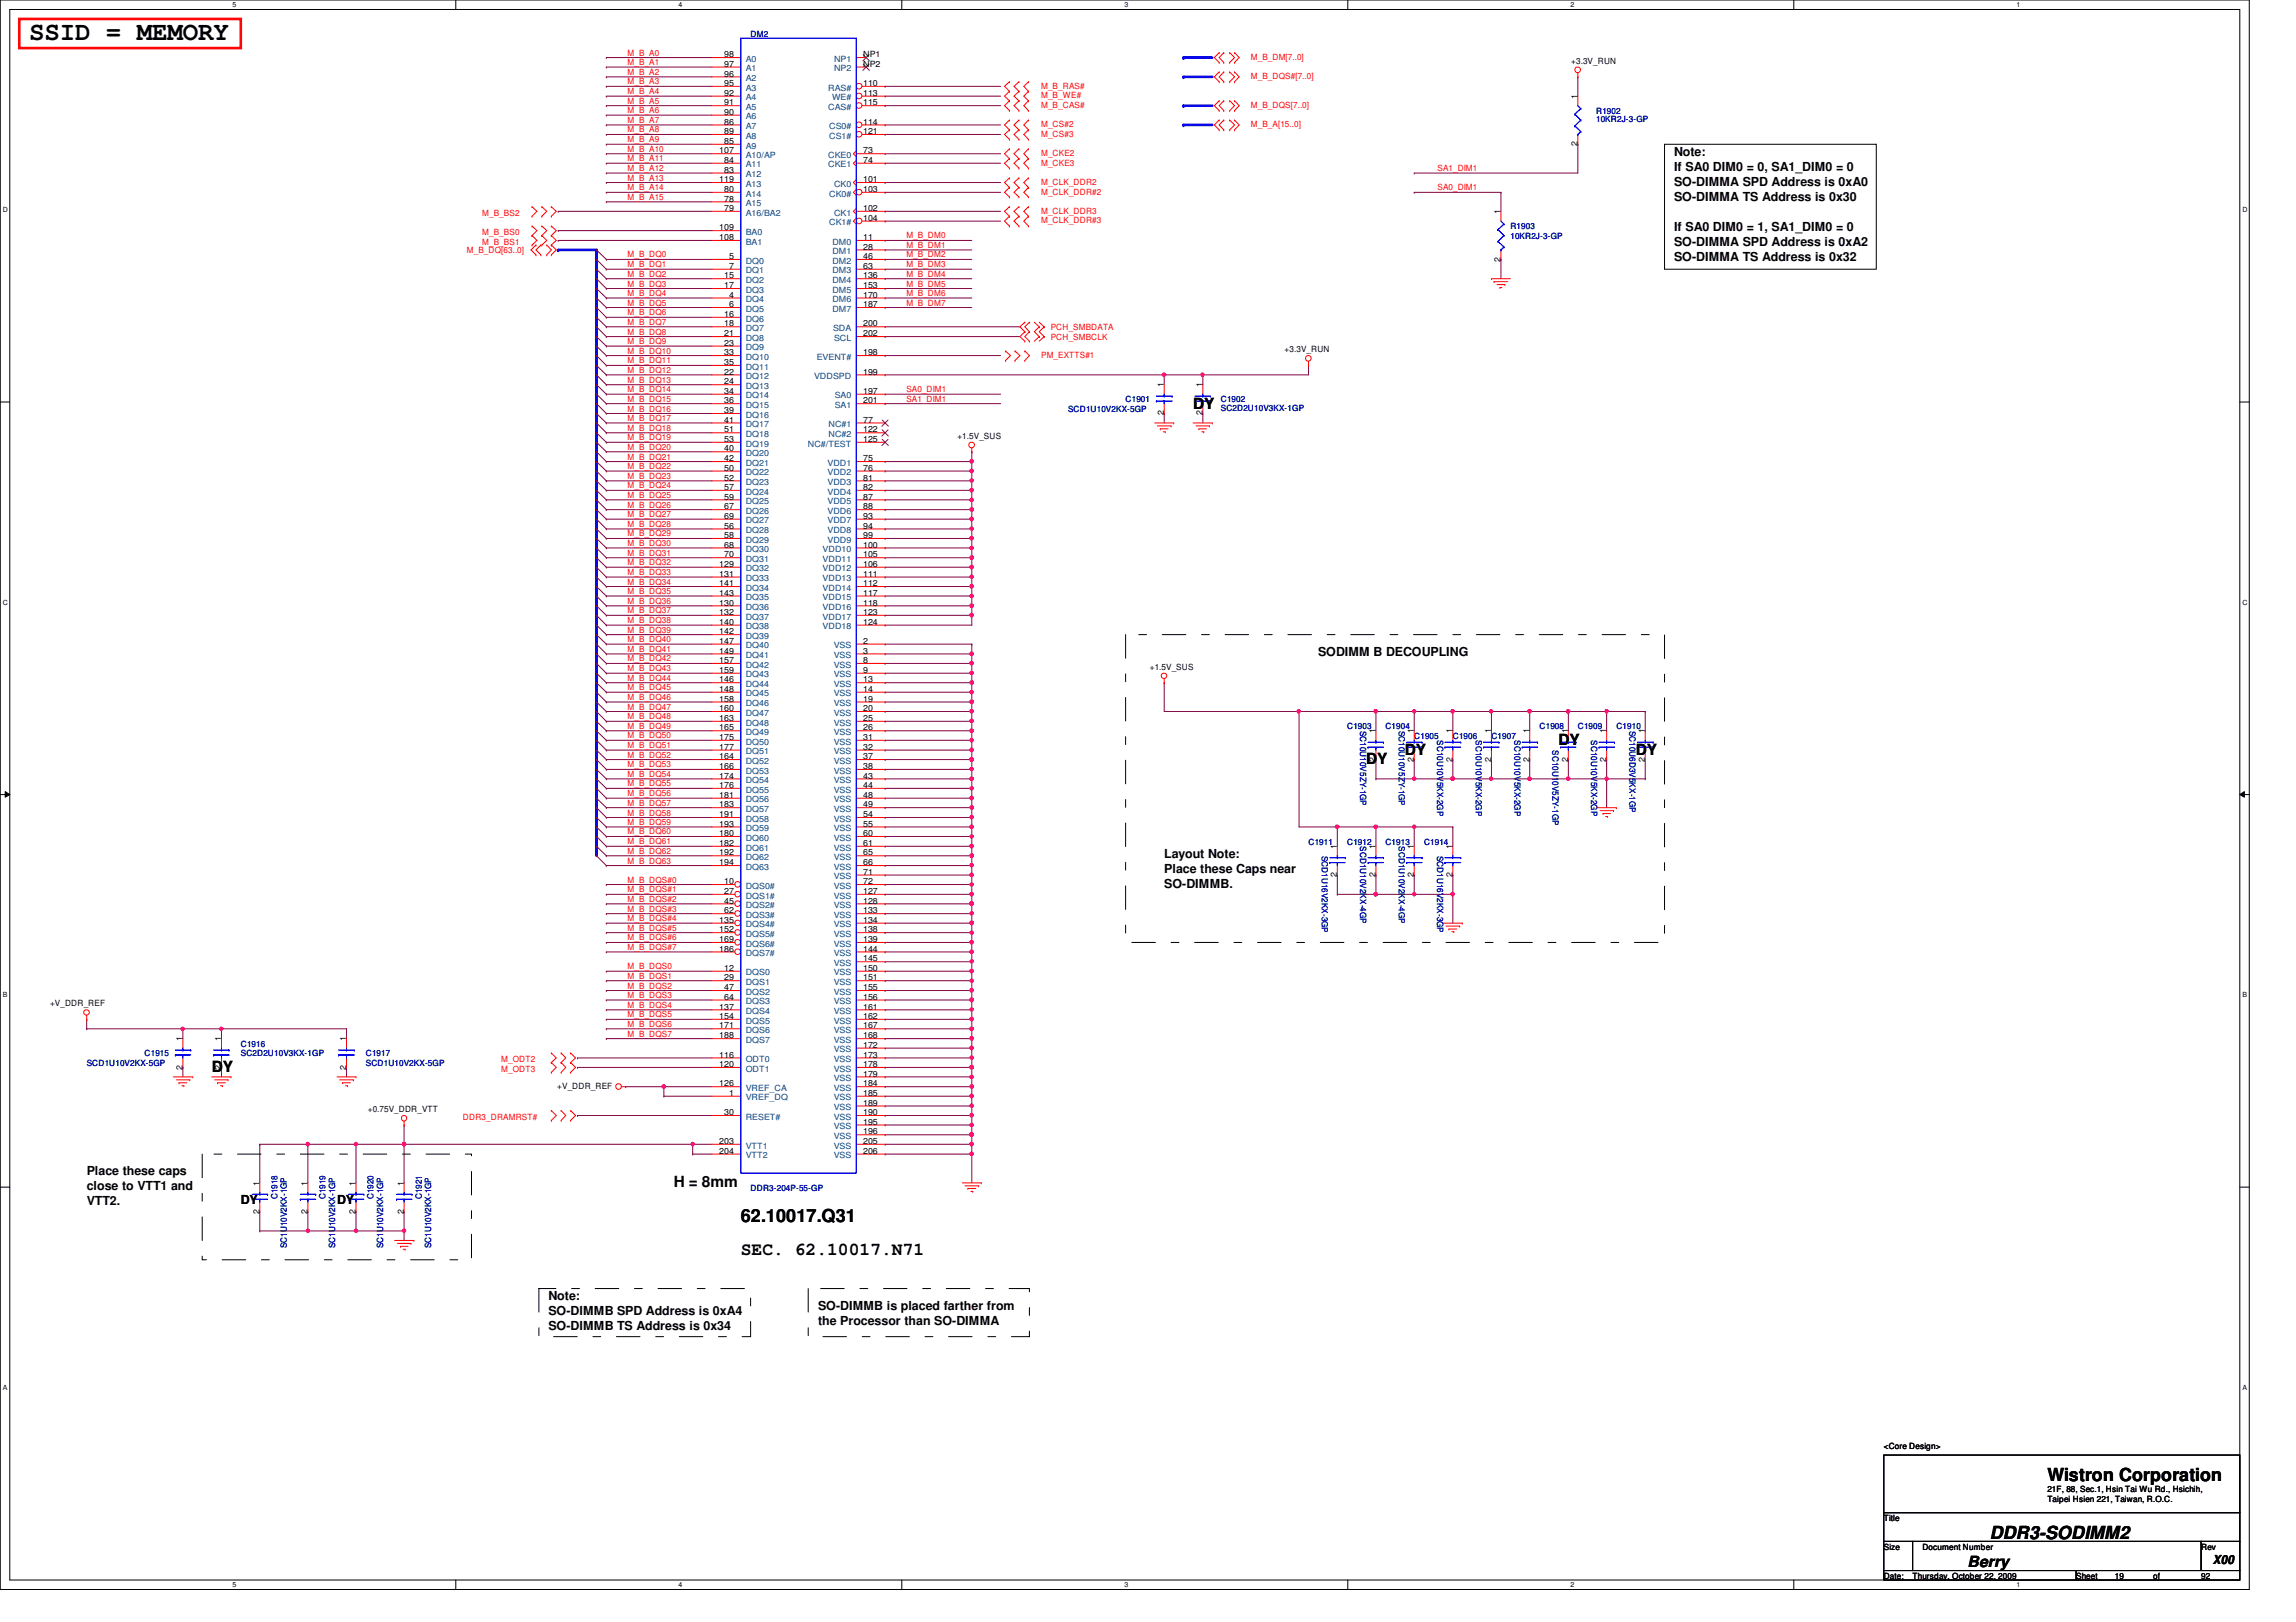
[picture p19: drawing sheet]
<svg xmlns="http://www.w3.org/2000/svg" width="297mm" height="210mm" viewBox="0 0 297 210" stroke-linecap="round" stroke-linejoin="round" font-family="sans-serif">
<defs><g id="words">
<text font-size="3.3" x="3.8" y="5.2">SSID = MEMORY</text>
<g font-size="2.3">
<text x="95.8" y="158.2">62.10017.Q31</text>
<text x="95.8" y="162.4">SEC. 62.10017.N71</text>
<text x="264.9" y="191.7">Wistron Corporation</text>
<text x="257.4" y="199.2">DDR3-SODIMM2</text>
</g>
<g font-size="2">
<text x="154.3" y="52.9">DY</text>
<text x="176.7" y="98.9">DY</text>
<text x="181.7" y="97.7">DY</text>
<text x="201.6" y="96.4">DY</text>
<text x="211.6" y="97.7">DY</text>
<text x="27.4" y="138.8">DY</text>
<text x="87.2" y="153.7">H = 8mm</text>
<text x="254.5" y="202.7">Berry</text>
</g>
<g font-size="1.6">
<text x="216.6" y="20.2">Note:</text>
<text x="216.6" y="22.1">If SA0 DIM0 = 0, SA1_DIM0 = 0</text>
<text x="216.6" y="24.1">SO-DIMMA SPD Address is 0xA0</text>
<text x="216.6" y="26">SO-DIMMA TS Address is 0x30</text>
<text x="216.6" y="29.9">If SA0 DIM0 = 1, SA1_DIM0 = 0</text>
<text x="216.6" y="31.9">SO-DIMMA SPD Address is 0xA2</text>
<text x="216.6" y="33.8">SO-DIMMA TS Address is 0x32</text>
<text x="170.5" y="84.9">SODIMM B DECOUPLING</text>
<text x="150.6" y="111">Layout Note:</text>
<text x="150.6" y="113">Place these Caps near</text>
<text x="150.6" y="114.9">SO-DIMMB.</text>
<text x="11.2" y="152.1">Place these caps</text>
<text x="11.2" y="154.1">close to VTT1 and</text>
<text x="11.2" y="156">VTT2.</text>
<text x="31.2" y="155.8">DY</text>
<text x="43.6" y="155.8">DY</text>
<text x="70.9" y="168.3">Note:</text>
<text x="70.9" y="170.2">SO-DIMMB SPD Address is 0xA4</text>
<text x="70.9" y="172.2">SO-DIMMB TS Address is 0x34</text>
<text x="105.8" y="169.5">SO-DIMMB is placed farther from</text>
<text x="105.8" y="171.5">the Processor than SO-DIMMA</text>
<text x="286.3" y="202.4">X00</text>
</g>
<g font-size="1.1" fill="#000080">
<text x="97.1" y="4.8">DM2</text>
<text x="206.5" y="14.7">R1902</text>
<text x="206.5" y="15.8">10KR2J-3-GP</text>
<text x="195.4" y="29.7">R1903</text>
<text x="195.4" y="30.9">10KR2J-3-GP</text>
<text x="138.2" y="53.3">SCD1U10V2KX-5GP</text>
<text x="145.6" y="52.1">C1901</text>
<text x="157.9" y="52.1">C1902</text>
<text x="157.9" y="53.2">SC2D2U10V3KX-1GP</text>
<text x="174.3" y="94.4">C1903</text>
<text x="176" y="94.6" transform="rotate(90 176 94.6)">SC10U10V5ZY-1GP</text>
<text x="179.2" y="94.4">C1904</text>
<text x="181" y="94.6" transform="rotate(90 181 94.6)">SC10U10V5ZY-1GP</text>
<text x="183" y="95.6">C1905</text>
<text x="185.9" y="95.8" transform="rotate(90 185.9 95.8)">SC10U10V5KX-2GP</text>
<text x="188" y="95.6">C1906</text>
<text x="190.9" y="95.8" transform="rotate(90 190.9 95.8)">SC10U10V5KX-2GP</text>
<text x="193" y="95.6">C1907</text>
<text x="195.9" y="95.8" transform="rotate(90 195.9 95.8)">SC10U10V5KX-2GP</text>
<text x="199.2" y="94.4">C1908</text>
<text x="204.1" y="94.4">C1909</text>
<text x="205.9" y="95.8" transform="rotate(90 205.9 95.8)">SC10U10V5KX-2GP</text>
<text x="209.1" y="94.4">C1910</text>
<text x="210.8" y="94.6" transform="rotate(90 210.8 94.6)">SC10U6D3V5KX-1GP</text>
<text x="200.9" y="97.1" transform="rotate(90 200.9 97.1)">SC10U10V5ZY-1GP</text>
<text x="169.3" y="109.3">C1911</text>
<text x="171" y="110.7" transform="rotate(90 171 110.7)">SCD1U16V2KX-3GP</text>
<text x="174.3" y="109.3">C1912</text>
<text x="176" y="109.5" transform="rotate(90 176 109.5)">SCD1U10V2KX-4GP</text>
<text x="179.2" y="109.3">C1913</text>
<text x="181" y="109.5" transform="rotate(90 181 109.5)">SCD1U10V2KX-4GP</text>
<text x="184.2" y="109.3">C1914</text>
<text x="185.9" y="110.7" transform="rotate(90 185.9 110.7)">SCD1U16V2KX-3GP</text>
<text x="11.2" y="138">SCD1U10V2KX-5GP</text>
<text x="18.7" y="136.7">C1915</text>
<text x="31.2" y="135.5">C1916</text>
<text x="31.2" y="136.7">SC2D2U10V3KX-1GP</text>
<text x="47.3" y="136.7">C1917</text>
<text x="47.3" y="138">SCD1U10V2KX-5GP</text>
<text x="35.9" y="155.2" transform="rotate(-90 35.9 155.2)">C1918</text>
<text x="42.1" y="155.2" transform="rotate(-90 42.1 155.2)">C1919</text>
<text x="48.3" y="155.2" transform="rotate(-90 48.3 155.2)">C1920</text>
<text x="54.6" y="155.2" transform="rotate(-90 54.6 155.2)">C1921</text>
<text x="97.1" y="154.1">DDR3-204P-55-GP</text>
<text x="37.1" y="161.5" transform="rotate(-90 37.1 161.5)">SC1U10V2KX-1GP</text>
<text x="43.3" y="161.5" transform="rotate(-90 43.3 161.5)">SC1U10V2KX-1GP</text>
<text x="49.6" y="161.5" transform="rotate(-90 49.6 161.5)">SC1U10V2KX-1GP</text>
<text x="55.8" y="161.5" transform="rotate(-90 55.8 161.5)">SC1U10V2KX-1GP</text>
</g>
<g font-size="1.1" fill="#f00">
<text x="81.2" y="8.4">M_B_A1</text>
<text x="81.2" y="9.7">M_B_A2</text>
<text x="81.2" y="10.9">M_B_A3</text>
<text x="81.2" y="7.2">M_B_A0</text>
<text x="134.7" y="11.5">M_B_RAS#</text>
<text x="161.8" y="10.2">M_B_DQS#[7..0]</text>
<text x="161.8" y="7.7">M_B_DM[7..0]</text>
<text x="81.2" y="12.2">M_B_A4</text>
<text x="81.2" y="13.4">M_B_A5</text>
<text x="81.2" y="15.9">M_B_A7</text>
<text x="81.2" y="14.6">M_B_A6</text>
<text x="81.2" y="17.1">M_B_A8</text>
<text x="134.7" y="12.7">M_B_WE#</text>
<text x="134.7" y="16.5">M_CS#2</text>
<text x="134.7" y="14">M_B_CAS#</text>
<text x="134.7" y="17.7">M_CS#3</text>
<text x="161.8" y="14">M_B_DQS[7..0]</text>
<text x="161.8" y="16.5">M_B_A[15..0]</text>
<text x="81.2" y="20.9">M_B_A11</text>
<text x="81.2" y="19.6">M_B_A10</text>
<text x="81.2" y="18.4">M_B_A9</text>
<text x="81.2" y="22.1">M_B_A12</text>
<text x="81.2" y="23.4">M_B_A13</text>
<text x="134.7" y="20.2">M_CKE2</text>
<text x="134.7" y="21.5">M_CKE3</text>
<text x="134.7" y="24">M_CLK_DDR2</text>
<text x="186" y="22.1">SA1_DIM1</text>
<text x="62.4" y="27.9">M_B_BS2</text>
<text x="81.2" y="25.9">M_B_A15</text>
<text x="81.2" y="24.6">M_B_A14</text>
<text x="134.7" y="25.2">M_CLK_DDR#2</text>
<text x="134.7" y="27.7">M_CLK_DDR3</text>
<text x="134.7" y="28.9">M_CLK_DDR#3</text>
<text x="186" y="24.6">SA0_DIM1</text>
<text x="60.4" y="32.8">M_B_DQ[63..0]</text>
<text x="62.4" y="30.4">M_B_BS0</text>
<text x="62.4" y="31.7">M_B_BS1</text>
<text x="81.2" y="33.3">M_B_DQ0</text>
<text x="81.2" y="34.6">M_B_DQ1</text>
<text x="81.2" y="35.8">M_B_DQ2</text>
<text x="117.3" y="35.8">M_B_DM4</text>
<text x="117.3" y="30.9">M_B_DM0</text>
<text x="117.3" y="32.1">M_B_DM1</text>
<text x="117.3" y="33.3">M_B_DM2</text>
<text x="117.3" y="34.6">M_B_DM3</text>
<text x="81.2" y="37.1">M_B_DQ3</text>
<text x="81.2" y="39.5">M_B_DQ5</text>
<text x="81.2" y="38.3">M_B_DQ4</text>
<text x="81.2" y="40.8">M_B_DQ6</text>
<text x="117.3" y="37.1">M_B_DM5</text>
<text x="117.3" y="38.3">M_B_DM6</text>
<text x="117.3" y="39.5">M_B_DM7</text>
<text x="81.2" y="42">M_B_DQ7</text>
<text x="81.2" y="43.3">M_B_DQ8</text>
<text x="81.2" y="47">M_B_DQ11</text>
<text x="81.2" y="45.8">M_B_DQ10</text>
<text x="81.2" y="44.5">M_B_DQ9</text>
<text x="134.7" y="46.4">PM_EXTTS#1</text>
<text x="135.9" y="44">PCH_SMBCLK</text>
<text x="135.9" y="42.8">PCH_SMBDATA</text>
<text x="81.2" y="50.8">M_B_DQ14</text>
<text x="81.2" y="49.5">M_B_DQ13</text>
<text x="81.2" y="48.3">M_B_DQ12</text>
<text x="81.2" y="52">M_B_DQ15</text>
<text x="81.2" y="53.3">M_B_DQ16</text>
<text x="117.3" y="50.8">SA0_DIM1</text>
<text x="117.3" y="52">SA1_DIM1</text>
<text x="81.2" y="57">M_B_DQ19</text>
<text x="81.2" y="55.8">M_B_DQ18</text>
<text x="81.2" y="54.5">M_B_DQ17</text>
<text x="81.2" y="59.5">M_B_DQ21</text>
<text x="81.2" y="58.2">M_B_DQ20</text>
<text x="81.2" y="62">M_B_DQ23</text>
<text x="81.2" y="60.7">M_B_DQ22</text>
<text x="81.2" y="63.2">M_B_DQ24</text>
<text x="81.2" y="65.7">M_B_DQ26</text>
<text x="81.2" y="64.4">M_B_DQ25</text>
<text x="81.2" y="66.9">M_B_DQ27</text>
<text x="81.2" y="71.9">M_B_DQ31</text>
<text x="81.2" y="70.7">M_B_DQ30</text>
<text x="81.2" y="69.4">M_B_DQ29</text>
<text x="81.2" y="68.2">M_B_DQ28</text>
<text x="81.2" y="74.4">M_B_DQ33</text>
<text x="81.2" y="73.2">M_B_DQ32</text>
<text x="81.2" y="76.9">M_B_DQ35</text>
<text x="81.2" y="75.6">M_B_DQ34</text>
<text x="81.2" y="83.1">M_B_DQ40</text>
<text x="81.2" y="81.9">M_B_DQ39</text>
<text x="81.2" y="80.6">M_B_DQ38</text>
<text x="81.2" y="79.4">M_B_DQ37</text>
<text x="81.2" y="78.1">M_B_DQ36</text>
<text x="81.2" y="85.6">M_B_DQ42</text>
<text x="81.2" y="84.4">M_B_DQ41</text>
<text x="81.2" y="86.9">M_B_DQ43</text>
<text x="81.2" y="89.3">M_B_DQ45</text>
<text x="81.2" y="88.1">M_B_DQ44</text>
<text x="81.2" y="90.6">M_B_DQ46</text>
<text x="81.2" y="91.8">M_B_DQ47</text>
<text x="81.2" y="95.5">M_B_DQ50</text>
<text x="81.2" y="94.3">M_B_DQ49</text>
<text x="81.2" y="93.1">M_B_DQ48</text>
<text x="81.2" y="96.8">M_B_DQ51</text>
<text x="81.2" y="99.3">M_B_DQ53</text>
<text x="81.2" y="98">M_B_DQ52</text>
<text x="81.2" y="101.8">M_B_DQ55</text>
<text x="81.2" y="100.5">M_B_DQ54</text>
<text x="81.2" y="104.3">M_B_DQ57</text>
<text x="81.2" y="103">M_B_DQ56</text>
<text x="81.2" y="106.8">M_B_DQ59</text>
<text x="81.2" y="105.5">M_B_DQ58</text>
<text x="81.2" y="108">M_B_DQ60</text>
<text x="81.2" y="111.8">M_B_DQ63</text>
<text x="81.2" y="110.5">M_B_DQ62</text>
<text x="81.2" y="109.3">M_B_DQ61</text>
<text x="81.2" y="114.2">M_B_DQS#0</text>
<text x="81.2" y="115.5">M_B_DQS#1</text>
<text x="81.2" y="116.7">M_B_DQS#2</text>
<text x="81.2" y="118">M_B_DQS#3</text>
<text x="81.2" y="119.2">M_B_DQS#4</text>
<text x="81.2" y="120.4">M_B_DQS#5</text>
<text x="81.2" y="121.7">M_B_DQS#6</text>
<text x="81.2" y="122.9">M_B_DQS#7</text>
<text x="81.2" y="125.4">M_B_DQS0</text>
<text x="81.2" y="129.2">M_B_DQS3</text>
<text x="81.2" y="130.4">M_B_DQS4</text>
<text x="81.2" y="131.7">M_B_DQS5</text>
<text x="81.2" y="126.7">M_B_DQS1</text>
<text x="81.2" y="127.9">M_B_DQS2</text>
<text x="64.9" y="137.5">M_ODT2</text>
<text x="81.2" y="132.9">M_B_DQS6</text>
<text x="81.2" y="134.2">M_B_DQS7</text>
<text x="64.9" y="138.7">M_ODT3</text>
<text x="59.9" y="144.9">DDR3_DRAMRST#</text>
</g>
<g font-size="1.1">
<text x="93.7" y="7.4">98</text>
<text x="93.7" y="8.6">97</text>
<text x="93.7" y="9.9">96</text>
<text x="93.7" y="11.1">95</text>
<text x="111.7" y="7.4">NP1</text>
<text x="111.7" y="8.6">NP2</text>
<text x="111.7" y="11.1">110</text>
<text x="203.3" y="8.3">+3.3V_RUN</text>
<text x="93.7" y="12.4">92</text>
<text x="93.7" y="13.6">91</text>
<text x="93.7" y="14.9">90</text>
<text x="93.7" y="16.1">86</text>
<text x="93.7" y="17.4">89</text>
<text x="111.7" y="12.4">113</text>
<text x="111.7" y="13.6">115</text>
<text x="111.7" y="16.1">114</text>
<text x="111.7" y="17.4">121</text>
<text x="204.1" y="12.8" transform="rotate(-90 204.1 12.8)">1</text>
<text x="93" y="19.9">107</text>
<text x="93" y="23.6">119</text>
<text x="93.7" y="18.6">85</text>
<text x="93.7" y="21.1">84</text>
<text x="93.7" y="22.4">83</text>
<text x="111.7" y="19.9">73</text>
<text x="111.7" y="21.1">74</text>
<text x="111.7" y="23.6">101</text>
<text x="204.1" y="18.9" transform="rotate(-90 204.1 18.9)">2</text>
<text x="93" y="29.8">109</text>
<text x="93.7" y="24.8">80</text>
<text x="93.7" y="26.1">78</text>
<text x="93.7" y="27.3">79</text>
<text x="111.7" y="24.8">103</text>
<text x="111.7" y="27.3">102</text>
<text x="111.7" y="28.6">104</text>
<text x="194.1" y="27.7" transform="rotate(-90 194.1 27.7)">1</text>
<text x="93" y="31.1">108</text>
<text x="94.3" y="33.5">5</text>
<text x="94.3" y="34.8">7</text>
<text x="111.7" y="31.1">11</text>
<text x="111.7" y="32.3">28</text>
<text x="111.7" y="33.5">46</text>
<text x="111.7" y="34.8">63</text>
<text x="194.1" y="33.9" transform="rotate(-90 194.1 33.9)">2</text>
<text x="93.7" y="36">15</text>
<text x="93.7" y="37.3">17</text>
<text x="93.7" y="41">16</text>
<text x="94.3" y="38.5">4</text>
<text x="94.3" y="39.8">6</text>
<text x="111.7" y="36">136</text>
<text x="111.7" y="37.3">153</text>
<text x="111.7" y="38.5">170</text>
<text x="111.7" y="39.8">187</text>
<text x="93.7" y="42.2">18</text>
<text x="93.7" y="43.5">21</text>
<text x="93.7" y="44.7">23</text>
<text x="93.7" y="46">33</text>
<text x="93.7" y="47.2">35</text>
<text x="111.7" y="42.2">200</text>
<text x="111.7" y="43.5">202</text>
<text x="111.7" y="46">198</text>
<text x="166.2" y="45.6">+3.3V_RUN</text>
<text x="93.7" y="48.5">22</text>
<text x="93.7" y="49.7">24</text>
<text x="93.7" y="51">34</text>
<text x="93.7" y="52.2">36</text>
<text x="93.7" y="53.5">39</text>
<text x="111.7" y="48.5">199</text>
<text x="111.7" y="51">197</text>
<text x="111.7" y="52.2">201</text>
<text x="150.6" y="53.8" transform="rotate(-90 150.6 53.8)">2</text>
<text x="150.6" y="50.1" transform="rotate(-90 150.6 50.1)">1</text>
<text x="155.6" y="53.8" transform="rotate(-90 155.6 53.8)">2</text>
<text x="155.6" y="50.1" transform="rotate(-90 155.6 50.1)">1</text>
<text x="93.7" y="54.7">41</text>
<text x="93.7" y="56">51</text>
<text x="93.7" y="57.2">53</text>
<text x="93.7" y="58.4">40</text>
<text x="93.7" y="59.7">42</text>
<text x="111.7" y="54.7">77</text>
<text x="111.7" y="56">122</text>
<text x="111.7" y="57.2">125</text>
<text x="111.7" y="59.7">75</text>
<text x="123.9" y="56.8">+1.5V_SUS</text>
<text x="93.7" y="60.9">50</text>
<text x="93.7" y="62.2">52</text>
<text x="93.7" y="63.4">57</text>
<text x="93.7" y="64.6">59</text>
<text x="93.7" y="65.9">67</text>
<text x="111.7" y="62.2">81</text>
<text x="111.7" y="63.4">82</text>
<text x="111.7" y="64.6">87</text>
<text x="111.7" y="65.9">88</text>
<text x="111.7" y="60.9">76</text>
<text x="93.7" y="67.1">69</text>
<text x="93.7" y="68.4">56</text>
<text x="93.7" y="69.6">58</text>
<text x="93.7" y="70.9">68</text>
<text x="111.7" y="67.1">93</text>
<text x="111.7" y="68.4">94</text>
<text x="111.7" y="69.6">99</text>
<text x="111.7" y="70.9">100</text>
<text x="93" y="73.4">129</text>
<text x="93" y="74.6">131</text>
<text x="93" y="75.9">141</text>
<text x="93" y="77.1">143</text>
<text x="93.7" y="72.1">70</text>
<text x="111.7" y="74.6">111</text>
<text x="111.7" y="75.9">112</text>
<text x="111.7" y="77.1">117</text>
<text x="111.7" y="72.1">105</text>
<text x="111.7" y="73.4">106</text>
<text x="93" y="78.4">130</text>
<text x="93" y="79.6">132</text>
<text x="93" y="80.9">140</text>
<text x="93" y="82.1">142</text>
<text x="93" y="83.3">147</text>
<text x="111.7" y="83.3">2</text>
<text x="111.7" y="80.9">124</text>
<text x="111.7" y="78.4">118</text>
<text x="111.7" y="79.6">123</text>
<text x="93" y="84.6">149</text>
<text x="93" y="85.8">157</text>
<text x="93" y="87.1">159</text>
<text x="93" y="88.3">146</text>
<text x="93" y="89.5">148</text>
<text x="111.7" y="84.6">3</text>
<text x="111.7" y="85.8">8</text>
<text x="111.7" y="87.1">9</text>
<text x="111.7" y="88.3">13</text>
<text x="111.7" y="89.5">14</text>
<text x="148.8" y="86.7">+1.5V_SUS</text>
<text x="93" y="90.8">158</text>
<text x="93" y="92">160</text>
<text x="93" y="93.3">163</text>
<text x="93" y="94.5">165</text>
<text x="93" y="95.8">175</text>
<text x="111.7" y="90.8">19</text>
<text x="111.7" y="92">20</text>
<text x="111.7" y="93.3">25</text>
<text x="111.7" y="94.5">26</text>
<text x="111.7" y="95.8">31</text>
<text x="178" y="94.9" transform="rotate(-90 178 94.9)">1</text>
<text x="182.9" y="94.9" transform="rotate(-90 182.9 94.9)">1</text>
<text x="187.9" y="94.9" transform="rotate(-90 187.9 94.9)">1</text>
<text x="192.9" y="94.9" transform="rotate(-90 192.9 94.9)">1</text>
<text x="197.9" y="94.9" transform="rotate(-90 197.9 94.9)">1</text>
<text x="202.9" y="94.9" transform="rotate(-90 202.9 94.9)">1</text>
<text x="207.8" y="94.9" transform="rotate(-90 207.8 94.9)">1</text>
<text x="212.8" y="94.9" transform="rotate(-90 212.8 94.9)">1</text>
<text x="93" y="97">177</text>
<text x="93" y="98.3">164</text>
<text x="93" y="99.5">166</text>
<text x="93" y="100.8">174</text>
<text x="93" y="102">176</text>
<text x="111.7" y="97">32</text>
<text x="111.7" y="98.3">37</text>
<text x="111.7" y="99.5">38</text>
<text x="111.7" y="100.8">43</text>
<text x="111.7" y="102">44</text>
<text x="178" y="98.6" transform="rotate(-90 178 98.6)">2</text>
<text x="182.9" y="98.6" transform="rotate(-90 182.9 98.6)">2</text>
<text x="187.9" y="98.6" transform="rotate(-90 187.9 98.6)">2</text>
<text x="192.9" y="98.6" transform="rotate(-90 192.9 98.6)">2</text>
<text x="197.9" y="98.6" transform="rotate(-90 197.9 98.6)">2</text>
<text x="202.9" y="98.6" transform="rotate(-90 202.9 98.6)">2</text>
<text x="207.8" y="98.6" transform="rotate(-90 207.8 98.6)">2</text>
<text x="212.8" y="98.6" transform="rotate(-90 212.8 98.6)">2</text>
<text x="93" y="103.3">181</text>
<text x="93" y="104.5">183</text>
<text x="93" y="105.7">191</text>
<text x="93" y="107">193</text>
<text x="111.7" y="103.3">48</text>
<text x="111.7" y="104.5">49</text>
<text x="111.7" y="105.7">54</text>
<text x="111.7" y="107">55</text>
<text x="93" y="108.2">180</text>
<text x="93" y="109.5">182</text>
<text x="93" y="110.7">192</text>
<text x="93" y="112">194</text>
<text x="111.7" y="108.2">60</text>
<text x="111.7" y="109.5">61</text>
<text x="111.7" y="110.7">65</text>
<text x="111.7" y="112">66</text>
<text x="111.7" y="113.2">71</text>
<text x="173" y="113.5" transform="rotate(-90 173 113.5)">2</text>
<text x="173" y="109.9" transform="rotate(-90 173 109.9)">1</text>
<text x="178" y="113.5" transform="rotate(-90 178 113.5)">2</text>
<text x="178" y="109.9" transform="rotate(-90 178 109.9)">1</text>
<text x="182.9" y="113.5" transform="rotate(-90 182.9 113.5)">2</text>
<text x="182.9" y="109.9" transform="rotate(-90 182.9 109.9)">1</text>
<text x="187.9" y="113.5" transform="rotate(-90 187.9 113.5)">2</text>
<text x="187.9" y="109.9" transform="rotate(-90 187.9 109.9)">1</text>
<text x="93" y="119.4">135</text>
<text x="93.7" y="114.4">10</text>
<text x="93.7" y="115.7">27</text>
<text x="93.7" y="116.9">45</text>
<text x="93.7" y="118.2">62</text>
<text x="111.7" y="114.4">72</text>
<text x="111.7" y="115.7">127</text>
<text x="111.7" y="116.9">128</text>
<text x="111.7" y="119.4">134</text>
<text x="111.7" y="118.2">133</text>
<text x="93" y="120.6">152</text>
<text x="93" y="121.9">169</text>
<text x="93" y="123.1">186</text>
<text x="93.7" y="125.6">12</text>
<text x="111.7" y="120.6">138</text>
<text x="111.7" y="121.9">139</text>
<text x="111.7" y="123.1">144</text>
<text x="111.7" y="124.4">145</text>
<text x="111.7" y="125.6">150</text>
<text x="6.5" y="130.2">+V_DDR_REF</text>
<text x="93" y="130.6">137</text>
<text x="93" y="131.9">154</text>
<text x="93.7" y="126.9">29</text>
<text x="93.7" y="128.1">47</text>
<text x="93.7" y="129.4">64</text>
<text x="111.7" y="126.9">151</text>
<text x="111.7" y="128.1">155</text>
<text x="111.7" y="129.4">156</text>
<text x="111.7" y="130.6">161</text>
<text x="111.7" y="131.9">162</text>
<text x="23.6" y="134.7" transform="rotate(-90 23.6 134.7)">1</text>
<text x="28.6" y="134.7" transform="rotate(-90 28.6 134.7)">1</text>
<text x="44.8" y="134.7" transform="rotate(-90 44.8 134.7)">1</text>
<text x="93" y="133.1">171</text>
<text x="93" y="134.4">188</text>
<text x="93" y="136.9">116</text>
<text x="111.7" y="133.1">167</text>
<text x="111.7" y="134.4">168</text>
<text x="111.7" y="136.9">173</text>
<text x="111.7" y="135.6">172</text>
<text x="23.6" y="138.4" transform="rotate(-90 23.6 138.4)">2</text>
<text x="28.6" y="138.4" transform="rotate(-90 28.6 138.4)">2</text>
<text x="44.8" y="138.4" transform="rotate(-90 44.8 138.4)">2</text>
<text x="47.6" y="143.9">+0.75V_DDR_VTT</text>
<text x="72.1" y="140.9">+V_DDR_REF</text>
<text x="93" y="138.1">120</text>
<text x="93" y="140.6">126</text>
<text x="94.3" y="141.8">1</text>
<text x="111.7" y="139.3">179</text>
<text x="111.7" y="138.1">178</text>
<text x="111.7" y="141.8">185</text>
<text x="111.7" y="140.6">184</text>
<text x="111.7" y="143.1">189</text>
<text x="93" y="148">203</text>
<text x="93" y="149.3">204</text>
<text x="93.7" y="144.3">30</text>
<text x="111.7" y="144.3">190</text>
<text x="111.7" y="145.5">195</text>
<text x="111.7" y="146.8">196</text>
<text x="111.7" y="148">205</text>
<text x="111.7" y="149.3">206</text>
<text x="33.6" y="153.4" transform="rotate(-90 33.6 153.4)">1</text>
<text x="39.8" y="153.4" transform="rotate(-90 39.8 153.4)">1</text>
<text x="46" y="153.4" transform="rotate(-90 46 153.4)">1</text>
<text x="52.2" y="153.4" transform="rotate(-90 52.2 153.4)">1</text>
<text x="33.6" y="157.1" transform="rotate(-90 33.6 157.1)">2</text>
<text x="39.8" y="157.1" transform="rotate(-90 39.8 157.1)">2</text>
<text x="46" y="157.1" transform="rotate(-90 46 157.1)">2</text>
<text x="52.2" y="157.1" transform="rotate(-90 52.2 157.1)">2</text>
<text x="243.7" y="187.5">&lt;Core Design&gt;</text>
<text x="243.7" y="196.8">Title</text>
<text x="264.9" y="193.1">21F, 88, Sec.1, Hsin Tai Wu Rd., Hsichih,</text>
<text x="264.9" y="194.4">Taipei Hsien 221, Taiwan, R.O.C.</text>
<text x="243.7" y="200.5">Size</text>
<text x="248.7" y="200.5">Document Number</text>
<text x="284.8" y="200.5">Rev</text>
<text x="243.7" y="204.3">Date:</text>
<text x="247.4" y="204.3">Thursday, October 22, 2009</text>
<text x="268.6" y="204.3">Sheet</text>
<text x="273.6" y="204.3">19</text>
<text x="278.5" y="204.3">of</text>
<text x="284.8" y="204.3">92</text>
</g>
<g font-size="1.1" fill="#004080">
<text x="96.5" y="8">A0</text>
<text x="96.5" y="9.2">A1</text>
<text x="96.5" y="10.5">A2</text>
<text x="96.5" y="11.7">A3</text>
<text x="107.1" y="11.7">RAS#</text>
<text x="107.9" y="8">NP1</text>
<text x="107.9" y="9.2">NP2</text>
<text x="96.5" y="13">A4</text>
<text x="96.5" y="14.2">A5</text>
<text x="96.5" y="15.5">A6</text>
<text x="96.5" y="16.7">A7</text>
<text x="96.5" y="17.9">A8</text>
<text x="107.1" y="14.2">CAS#</text>
<text x="107.3" y="16.7">CS0#</text>
<text x="107.3" y="17.9">CS1#</text>
<text x="107.7" y="13">WE#</text>
<text x="96.5" y="19.2">A9</text>
<text x="96.5" y="20.4">A10/AP</text>
<text x="96.5" y="21.7">A11</text>
<text x="96.5" y="22.9">A12</text>
<text x="107.1" y="20.4">CKE0</text>
<text x="107.1" y="21.7">CKE1</text>
<text x="96.5" y="24.2">A13</text>
<text x="96.5" y="25.4">A14</text>
<text x="96.5" y="26.7">A15</text>
<text x="96.5" y="27.9">A16/BA2</text>
<text x="107.3" y="25.4">CK0#</text>
<text x="107.3" y="29.2">CK1#</text>
<text x="107.9" y="24.2">CK0</text>
<text x="107.9" y="27.9">CK1</text>
<text x="96.5" y="30.4">BA0</text>
<text x="96.5" y="31.7">BA1</text>
<text x="96.5" y="34.1">DQ0</text>
<text x="96.5" y="35.4">DQ1</text>
<text x="107.7" y="31.7">DM0</text>
<text x="107.7" y="32.9">DM1</text>
<text x="107.7" y="34.1">DM2</text>
<text x="107.7" y="35.4">DM3</text>
<text x="96.5" y="36.6">DQ2</text>
<text x="96.5" y="37.9">DQ3</text>
<text x="96.5" y="39.1">DQ4</text>
<text x="96.5" y="40.3">DQ5</text>
<text x="96.5" y="41.6">DQ6</text>
<text x="107.7" y="36.6">DM4</text>
<text x="107.7" y="37.9">DM5</text>
<text x="107.7" y="39.1">DM6</text>
<text x="107.7" y="40.3">DM7</text>
<text x="96.5" y="42.8">DQ7</text>
<text x="96.5" y="44.1">DQ8</text>
<text x="96.5" y="45.3">DQ9</text>
<text x="96.5" y="46.6">DQ10</text>
<text x="96.5" y="47.8">DQ11</text>
<text x="105.7" y="46.6">EVENT#</text>
<text x="107.8" y="42.8">SDA</text>
<text x="107.9" y="44.1">SCL</text>
<text x="96.5" y="49.1">DQ12</text>
<text x="96.5" y="50.3">DQ13</text>
<text x="96.5" y="51.6">DQ14</text>
<text x="96.5" y="52.8">DQ15</text>
<text x="105.3" y="49.1">VDDSPD</text>
<text x="108" y="51.6">SA0</text>
<text x="108" y="52.8">SA1</text>
<text x="96.5" y="54.1">DQ16</text>
<text x="96.5" y="55.3">DQ17</text>
<text x="96.5" y="56.6">DQ18</text>
<text x="96.5" y="57.8">DQ19</text>
<text x="96.5" y="59">DQ20</text>
<text x="104.5" y="57.8">NC#/TEST</text>
<text x="107.2" y="55.3">NC#1</text>
<text x="107.2" y="56.6">NC#2</text>
<text x="96.5" y="60.3">DQ21</text>
<text x="96.5" y="61.5">DQ22</text>
<text x="96.5" y="62.8">DQ23</text>
<text x="96.5" y="64">DQ24</text>
<text x="96.5" y="65.2">DQ25</text>
<text x="107.1" y="62.8">VDD3</text>
<text x="107.1" y="64">VDD4</text>
<text x="107.1" y="65.2">VDD5</text>
<text x="107.1" y="60.3">VDD1</text>
<text x="107.1" y="61.5">VDD2</text>
<text x="96.5" y="66.5">DQ26</text>
<text x="96.5" y="67.7">DQ27</text>
<text x="96.5" y="69">DQ28</text>
<text x="96.5" y="70.2">DQ29</text>
<text x="96.5" y="71.5">DQ30</text>
<text x="106.4" y="71.5">VDD10</text>
<text x="107.1" y="66.5">VDD6</text>
<text x="107.1" y="67.7">VDD7</text>
<text x="107.1" y="69">VDD8</text>
<text x="107.1" y="70.2">VDD9</text>
<text x="96.5" y="72.7">DQ31</text>
<text x="96.5" y="74">DQ32</text>
<text x="96.5" y="75.2">DQ33</text>
<text x="96.5" y="76.5">DQ34</text>
<text x="96.5" y="77.7">DQ35</text>
<text x="106.4" y="75.2">VDD13</text>
<text x="106.4" y="76.5">VDD14</text>
<text x="106.4" y="77.7">VDD15</text>
<text x="106.4" y="72.7">VDD11</text>
<text x="106.4" y="74">VDD12</text>
<text x="96.5" y="79">DQ36</text>
<text x="96.5" y="80.2">DQ37</text>
<text x="96.5" y="81.4">DQ38</text>
<text x="96.5" y="82.7">DQ39</text>
<text x="96.5" y="83.9">DQ40</text>
<text x="106.4" y="81.4">VDD18</text>
<text x="106.4" y="79">VDD16</text>
<text x="106.4" y="80.2">VDD17</text>
<text x="107.9" y="83.9">VSS</text>
<text x="96.5" y="85.2">DQ41</text>
<text x="96.5" y="86.4">DQ42</text>
<text x="96.5" y="87.7">DQ43</text>
<text x="96.5" y="88.9">DQ44</text>
<text x="107.9" y="85.2">VSS</text>
<text x="107.9" y="86.4">VSS</text>
<text x="107.9" y="87.7">VSS</text>
<text x="107.9" y="88.9">VSS</text>
<text x="96.5" y="90.1">DQ45</text>
<text x="96.5" y="91.4">DQ46</text>
<text x="96.5" y="92.6">DQ47</text>
<text x="96.5" y="93.9">DQ48</text>
<text x="96.5" y="95.1">DQ49</text>
<text x="107.9" y="90.1">VSS</text>
<text x="107.9" y="91.4">VSS</text>
<text x="107.9" y="92.6">VSS</text>
<text x="107.9" y="93.9">VSS</text>
<text x="107.9" y="95.1">VSS</text>
<text x="96.5" y="96.4">DQ50</text>
<text x="96.5" y="97.6">DQ51</text>
<text x="96.5" y="98.8">DQ52</text>
<text x="96.5" y="100.1">DQ53</text>
<text x="96.5" y="101.3">DQ54</text>
<text x="107.9" y="96.4">VSS</text>
<text x="107.9" y="97.6">VSS</text>
<text x="107.9" y="98.8">VSS</text>
<text x="107.9" y="100.1">VSS</text>
<text x="107.9" y="101.3">VSS</text>
<text x="96.5" y="102.6">DQ55</text>
<text x="96.5" y="103.8">DQ56</text>
<text x="96.5" y="105.1">DQ57</text>
<text x="96.5" y="106.3">DQ58</text>
<text x="96.5" y="107.6">DQ59</text>
<text x="107.9" y="102.6">VSS</text>
<text x="107.9" y="103.8">VSS</text>
<text x="107.9" y="105.1">VSS</text>
<text x="107.9" y="106.3">VSS</text>
<text x="107.9" y="107.6">VSS</text>
<text x="96.5" y="108.8">DQ60</text>
<text x="96.5" y="110.1">DQ61</text>
<text x="96.5" y="111.3">DQ62</text>
<text x="96.5" y="112.6">DQ63</text>
<text x="107.9" y="108.8">VSS</text>
<text x="107.9" y="110.1">VSS</text>
<text x="107.9" y="111.3">VSS</text>
<text x="107.9" y="112.6">VSS</text>
<text x="107.9" y="113.8">VSS</text>
<text x="96.5" y="115">DQS0#</text>
<text x="96.5" y="116.3">DQS1#</text>
<text x="96.5" y="117.5">DQS2#</text>
<text x="96.5" y="118.8">DQS3#</text>
<text x="107.9" y="115">VSS</text>
<text x="107.9" y="116.3">VSS</text>
<text x="107.9" y="117.5">VSS</text>
<text x="107.9" y="118.8">VSS</text>
<text x="96.5" y="120">DQS4#</text>
<text x="96.5" y="121.2">DQS5#</text>
<text x="96.5" y="122.5">DQS6#</text>
<text x="96.5" y="123.7">DQS7#</text>
<text x="107.9" y="120">VSS</text>
<text x="107.9" y="121.2">VSS</text>
<text x="107.9" y="122.5">VSS</text>
<text x="107.9" y="123.7">VSS</text>
<text x="107.9" y="125">VSS</text>
<text x="96.5" y="126.2">DQS0</text>
<text x="96.5" y="127.5">DQS1</text>
<text x="96.5" y="128.7">DQS2</text>
<text x="96.5" y="130">DQS3</text>
<text x="96.5" y="131.2">DQS4</text>
<text x="107.9" y="127.5">VSS</text>
<text x="107.9" y="126.2">VSS</text>
<text x="107.9" y="128.7">VSS</text>
<text x="107.9" y="130">VSS</text>
<text x="107.9" y="131.2">VSS</text>
<text x="96.5" y="132.5">DQS5</text>
<text x="96.5" y="133.7">DQS6</text>
<text x="96.5" y="135">DQS7</text>
<text x="96.5" y="137.5">ODT0</text>
<text x="107.9" y="132.5">VSS</text>
<text x="107.9" y="133.7">VSS</text>
<text x="107.9" y="135">VSS</text>
<text x="107.9" y="137.5">VSS</text>
<text x="107.9" y="136.2">VSS</text>
<text x="96.5" y="138.7">ODT1</text>
<text x="96.5" y="142.4">VREF_DQ</text>
<text x="96.5" y="141.2">VREF_CA</text>
<text x="107.9" y="139.9">VSS</text>
<text x="107.9" y="138.7">VSS</text>
<text x="107.9" y="142.4">VSS</text>
<text x="107.9" y="141.2">VSS</text>
<text x="107.9" y="143.7">VSS</text>
<text x="96.5" y="144.9">RESET#</text>
<text x="96.5" y="148.6">VTT1</text>
<text x="96.5" y="149.9">VTT2</text>
<text x="107.9" y="144.9">VSS</text>
<text x="107.9" y="146.1">VSS</text>
<text x="107.9" y="147.4">VSS</text>
<text x="107.9" y="148.6">VSS</text>
<text x="107.9" y="149.9">VSS</text>
</g>
<g font-size=".9">
<text x="30.1" y=".9">5</text>
<text x="87.8" y=".9">4</text>
<text x="145.5" y=".9">3</text>
<text x="203.2" y=".9">2</text>
<text x="260.9" y=".9">1</text>
<text x=".4" y="27.4">D</text>
<text x="290.1" y="27.4">D</text>
<text x=".4" y="78.2">C</text>
<text x="290.1" y="78.2">C</text>
<text x=".4" y="129">B</text>
<text x="290.1" y="129">B</text>
<text x=".4" y="179.8">A</text>
<text x="290.1" y="179.8">A</text>
<text x="30.1" y="205.4">5</text>
<text x="87.8" y="205.4">4</text>
<text x="145.5" y="205.4">3</text>
<text x="203.2" y="205.4">2</text>
<text x="260.9" y="205.4">1</text>
</g>
</g></defs>
<path d="M0 0h291v205.7h-291zM1.3 1.2h288.5v203.3h-288.5z" fill="none" stroke="#000" stroke-width=".13"/>
<g fill="#fff">
<path d="M30.1 .1h.5v1h-.5z"/>
<path d="M30.1 204.6h.5v1h-.5z"/>
</g>
<path d="M59 0v1.2M59 204.5v1.2" fill="none" stroke="#000" stroke-width=".13"/>
<g fill="#fff">
<path d="M87.8 .1h.5v1h-.5z"/>
<path d="M87.8 204.6h.5v1h-.5z"/>
</g>
<path d="M116.7 0v1.2M116.7 204.5v1.2" fill="none" stroke="#000" stroke-width=".13"/>
<g fill="#fff">
<path d="M145.5 .1h.5v1h-.5z"/>
<path d="M145.5 204.6h.5v1h-.5z"/>
</g>
<path d="M174.4 0v1.2M174.4 204.5v1.2" fill="none" stroke="#000" stroke-width=".13"/>
<g fill="#fff">
<path d="M203.2 .1h.5v1h-.5z"/>
<path d="M203.2 204.6h.5v1h-.5z"/>
</g>
<path d="M232.1 0v1.2M232.1 204.5v1.2" fill="none" stroke="#000" stroke-width=".13"/>
<g fill="#fff">
<path d="M260.9 .1h.5v1h-.5z"/>
<path d="M260.9 204.6h.5v1h-.5z"/>
<path d="M.4 26.6h.6v1h-.6z"/>
<path d="M290.1 26.6h.6v1h-.6z"/>
<path d="M.4 77.4h.6v1h-.6z"/>
<path d="M290.1 77.4h.6v1h-.6z"/>
</g>
<path d="M0 52h1.3M289.8 52h1.2" fill="none" stroke="#000" stroke-width=".13"/>
<g fill="#fff">
<path d="M.4 128.2h.6v1h-.6z"/>
<path d="M290.1 128.2h.6v1h-.6z"/>
</g>
<path d="M0 102.8h1.3M.7 102.4l.6 .4-.6 .4zM289.8 102.8l.6-.4v.8zM289.8 102.8h1.2" fill="none" stroke="#000" stroke-width=".13"/>
<path d="M.7 102.4l.6 .4-.6 .4zM289.8 102.8l.6-.4v.8z" fill="#000"/>
<g fill="#fff">
<path d="M.4 179h.5v1h-.5z"/>
<path d="M290.1 179h.6v1h-.6z"/>
</g>
<path d="M0 153.6h1.3M289.8 153.6h1.2" fill="none" stroke="#000" stroke-width=".13"/>
<path d="M114.5 95.8h.1M114.5 95.8h11.2" fill="none" stroke="#800040" stroke-width=".13"/>
<path d="M125.5 95.6h.4v.2v.1l-.2 .1-.2-.1z" fill-rule="evenodd" fill="#f0f"/>
<path d="M125.5 95.6h.4v.2v.1l-.2 .1-.2-.1z" fill="none" stroke="#f0f" stroke-width=".13"/>
<path d="M78.4 8.7h.1M78.4 8.7h13.7M114.5 99.6h.1M114.5 98.3h.1M114.5 99.6h11.2M114.5 98.3h11.2" fill="none" stroke="#800040" stroke-width=".13"/>
<path d="M125.5 98.1h.4v.2v.1l-.2 .1-.2-.1z" fill-rule="evenodd" fill="#f0f"/>
<path d="M125.5 98.1h.4v.2v.1l-.2 .1-.2-.1z" fill="none" stroke="#f0f" stroke-width=".13"/>
<path d="M114.5 102h.1M114.5 102h11.2" fill="none" stroke="#800040" stroke-width=".13"/>
<path d="M125.5 101.9h.4v.1v.2h-.2h-.2z" fill-rule="evenodd" fill="#f0f"/>
<path d="M125.5 101.9h.4v.1v.2h-.2h-.2z" fill="none" stroke="#f0f" stroke-width=".13"/>
<path d="M114.5 94.6h.1M114.5 94.6h11.2M114.5 100.8h.1M114.5 100.8h11.2" fill="none" stroke="#800040" stroke-width=".13"/>
<path d="M125.5 94.4h.4v.1v.2l-.2 .1-.2-.1z" fill-rule="evenodd" fill="#f0f"/>
<path d="M125.5 94.4h.4v.1v.2l-.2 .1-.2-.1z" fill="none" stroke="#f0f" stroke-width=".13"/>
<path d="M114.5 93.3h.1M114.5 93.3h11.2" fill="none" stroke="#800040" stroke-width=".13"/>
<path d="M125.5 93.1h.4v.2v.1l-.2 .1-.2-.1z" fill-rule="evenodd" fill="#f0f"/>
<path d="M125.5 93.1h.4v.2v.1l-.2 .1-.2-.1z" fill="none" stroke="#f0f" stroke-width=".13"/>
<path d="M114.5 97.1h.1M114.5 97.1h11.2" fill="none" stroke="#800040" stroke-width=".13"/>
<path d="M125.5 96.9h.4v.1v.2l-.2 .1-.2-.1z" fill-rule="evenodd" fill="#f0f"/>
<path d="M125.5 96.9h.4v.1v.2l-.2 .1-.2-.1z" fill="none" stroke="#f0f" stroke-width=".13"/>
<g fill="none" stroke="#800040" stroke-width=".13">
<path d="M78.4 51h.1M78.4 49.8h.1M78.4 48.5h.1M78.4 52.2h.1M78.4 51h13.7M78.4 49.8h13.7M78.4 48.5h13.7M78.4 52.2h13.7M78.4 85.9h.1M78.4 84.6h.1M78.4 83.4h.1M78.4 87.1h.1"/>
<path d="M78.4 85.9h13.7M78.4 84.6h13.7M78.4 83.4h13.7M78.4 87.1h13.7M78.4 114.5h.1M78.4 114.5h13.7"/>
</g>
<path d="M72.2 32.3h5" fill="none" stroke="#00f" stroke-width=".34"/>
<circle cx="72.2" cy="32.3" r=".17" fill="#00f"/>
<path d="M78.4 33.6h.1M78.4 33.6h13.7M114.5 36.1h.1M114.5 36.1h11.2M114.5 75.9h.1M114.5 75.9h11.2M74.7 138.1h.1M74.7 136.9h.1M74.7 138.1h17.4M74.7 136.9h17.4M78.4 129.4h.1M78.4 129.4h13.7" fill="none" stroke="#800040" stroke-width=".13"/>
<path d="M125.5 75.7h.4v.2v.1l-.2 .1-.2-.1z" fill-rule="evenodd" fill="#f0f"/>
<path d="M125.5 75.7h.4v.2v.1l-.2 .1-.2-.1z" fill="none" stroke="#f0f" stroke-width=".13"/>
<path d="M114.5 74.7h.1M114.5 74.7h11.2" fill="none" stroke="#800040" stroke-width=".13"/>
<path d="M125.5 74.5h.4v.1v.2h-.2h-.2z" fill-rule="evenodd" fill="#f0f"/>
<path d="M125.5 74.5h.4v.1v.2h-.2h-.2z" fill="none" stroke="#f0f" stroke-width=".13"/>
<g fill="none" stroke="#800040" stroke-width=".13">
<path d="M78.4 9.9h.1M78.4 9.9h13.7M183 22.4h.1M183 22.4h21.1M114.5 51h.1M114.5 51h15M114.5 78.4h.1M114.5 77.1h.1M114.5 62.2h.1M114.5 78.4h11.2M114.5 77.1h11.2M114.5 62.2h11.2"/>
<path d="M78.4 120.7h.1M78.4 120.7h13.7"/>
</g>
<path d="M125.5 62h.4v.2v.1l-.2 .1-.2-.1z" fill-rule="evenodd" fill="#f0f"/>
<path d="M125.5 62h.4v.2v.1l-.2 .1-.2-.1z" fill="none" stroke="#f0f" stroke-width=".13"/>
<g fill="none" stroke="#800040" stroke-width=".13">
<path d="M114.5 11.2h.1M114.5 11.2h15M78.4 57.2h.1M78.4 56h.1M78.4 54.7h.1M78.4 53.5h.1M78.4 57.2h13.7M78.4 56h13.7M78.4 54.7h13.7M78.4 53.5h13.7M78.4 90.8h.1M78.4 89.6h.1"/>
<path d="M78.4 88.3h.1M78.4 92.1h.1M78.4 90.8h13.7M78.4 89.6h13.7M78.4 88.3h13.7M78.4 92.1h13.7M114.5 108.2h.1M114.5 108.2h11.2"/>
</g>
<path d="M125.5 108.1h.4v.1v.2l-.2 .1-.2-.1z" fill-rule="evenodd" fill="#f0f"/>
<path d="M125.5 108.1h.4v.1v.2l-.2 .1-.2-.1z" fill="none" stroke="#f0f" stroke-width=".13"/>
<path d="M114.5 112h.1M114.5 112h11.2" fill="none" stroke="#800040" stroke-width=".13"/>
<path d="M125.5 111.8h.4v.2v.1l-.2 .1-.2-.1z" fill-rule="evenodd" fill="#f0f"/>
<path d="M125.5 111.8h.4v.2v.1l-.2 .1-.2-.1z" fill="none" stroke="#f0f" stroke-width=".13"/>
<path d="M114.5 110.7h.1M114.5 110.7h11.2" fill="none" stroke="#800040" stroke-width=".13"/>
<path d="M125.5 110.5h.4v.2v.2l-.2 .1-.2-.1z" fill-rule="evenodd" fill="#f0f"/>
<path d="M125.5 110.5h.4v.2v.2l-.2 .1-.2-.1z" fill="none" stroke="#f0f" stroke-width=".13"/>
<path d="M114.5 104.5h.1M114.5 104.5h11.2" fill="none" stroke="#800040" stroke-width=".13"/>
<path d="M125.5 104.3h.4v.2v.2h-.2h-.2z" fill-rule="evenodd" fill="#f0f"/>
<path d="M125.5 104.3h.4v.2v.2h-.2h-.2z" fill="none" stroke="#f0f" stroke-width=".13"/>
<path d="M114.5 103.3h.1M114.5 103.3h11.2" fill="none" stroke="#800040" stroke-width=".13"/>
<path d="M125.5 103.1h.4v.2v.1l-.2 .1-.2-.1z" fill-rule="evenodd" fill="#f0f"/>
<path d="M125.5 103.1h.4v.2v.1l-.2 .1-.2-.1z" fill="none" stroke="#f0f" stroke-width=".13"/>
<path d="M114.5 107h.1M114.5 107h11.2" fill="none" stroke="#800040" stroke-width=".13"/>
<path d="M125.5 106.8h.4v.2v.2h-.2h-.2z" fill-rule="evenodd" fill="#f0f"/>
<path d="M125.5 106.8h.4v.2v.2h-.2h-.2z" fill="none" stroke="#f0f" stroke-width=".13"/>
<path d="M114.5 105.8h.1M114.5 105.8h11.2" fill="none" stroke="#800040" stroke-width=".13"/>
<path d="M125.5 105.6h.4v.1v.2l-.2 .1-.2-.1z" fill-rule="evenodd" fill="#f0f"/>
<path d="M125.5 105.6h.4v.1v.2l-.2 .1-.2-.1z" fill="none" stroke="#f0f" stroke-width=".13"/>
<path d="M114.5 109.5h.1M114.5 109.5h11.2" fill="none" stroke="#800040" stroke-width=".13"/>
<path d="M125.5 109.3h.4v.2v.1l-.2 .1-.2-.1z" fill-rule="evenodd" fill="#f0f"/>
<path d="M125.5 109.3h.4v.2v.1l-.2 .1-.2-.1z" fill="none" stroke="#f0f" stroke-width=".13"/>
<g fill="none" stroke="#800040" stroke-width=".13">
<path d="M78.4 11.2h.1M78.4 11.2h13.7M114.5 19.9h.1M114.5 19.9h15M114.5 37.3h.1M114.5 37.3h11.2M155.6 48.5h.1M155.6 48.5h13.7M114.5 79.6h.1M114.5 63.5h.1M114.5 79.6h11.2M114.5 63.5h11.2"/>
<path d="M78.4 130.7h.1M78.4 122h.1M78.4 130.7h13.7M78.4 122h13.7"/>
</g>
<path d="M125.5 63.3h.4v.1v.2l-.2 .1-.2-.1z" fill-rule="evenodd" fill="#f0f"/>
<path d="M125.5 63.3h.4v.1v.2l-.2 .1-.2-.1z" fill="none" stroke="#f0f" stroke-width=".13"/>
<g fill="none" stroke="#800040" stroke-width=".13">
<path d="M78.4 97.1h.1M78.4 95.8h.1M78.4 94.6h.1M78.4 93.3h.1M78.4 97.1h13.7M78.4 95.8h13.7M78.4 94.6h13.7M78.4 93.3h13.7M125.7 83.4h.1M125.7 94.6h.1M125.7 83.4v1.2M125.7 94.6v1.2"/>
<path d="M125.7 118.2h.1M125.7 102h.1M125.7 102v1.3M125.7 118.2v1.3M125.7 134.4h.1M125.7 131.9h.1M125.7 139.4h.1M125.7 131.9v1.2M125.7 134.4v1.2M125.7 139.4v1.2M125.7 143.1h.1M125.7 148.1h.1"/>
<path d="M125.7 143.1v1.3M125.7 148.1v1.3"/>
</g>
<path d="M125.5 139.2h.4v.2v.1l-.2 .1-.2-.1z" fill-rule="evenodd" fill="#f0f"/>
<path d="M125.5 139.2h.4v.2v.1l-.2 .1-.2-.1z" fill="none" stroke="#f0f" stroke-width=".13"/>
<path d="M125.7 113.2h.1M125.7 113.2v1.3M125.7 122h.1M125.7 122v1.2M125.7 140.6h.1M125.7 140.6v1.3" fill="none" stroke="#800040" stroke-width=".13"/>
<path d="M125.5 140.4h.4v.2v.2h-.2h-.2z" fill-rule="evenodd" fill="#f0f"/>
<path d="M125.5 140.4h.4v.2v.2h-.2h-.2z" fill="none" stroke="#f0f" stroke-width=".13"/>
<path d="M125.7 110.7h.1M125.7 110.7v1.3M125.7 128.2h.1M125.7 129.4h.1M125.7 128.2v2.5" fill="none" stroke="#800040" stroke-width=".13"/>
<path d="M125.5 129.2h.4v.2v.1l-.2 .1-.2-.1z" fill-rule="evenodd" fill="#f0f"/>
<path d="M125.5 129.2h.4v.2v.1l-.2 .1-.2-.1z" fill="none" stroke="#f0f" stroke-width=".13"/>
<path d="M125.7 88.3h.1M125.7 87.1h.1M125.7 99.6h.1M125.7 87.1v2.5M125.7 99.6v1.2M125.7 125.7h.1M125.7 123.2h.1M125.7 123.2v1.3M125.7 125.7v1.2" fill="none" stroke="#800040" stroke-width=".13"/>
<path d="M125.5 99.4h.4v.1v.2h-.2h-.2z" fill-rule="evenodd" fill="#f0f"/>
<path d="M125.5 99.4h.4v.1v.2h-.2h-.2z" fill="none" stroke="#f0f" stroke-width=".13"/>
<path d="M125.7 89.6h.1M125.7 89.6v1.2M125.7 112h.1M125.7 114.5h.1M125.7 119.5h.1M125.7 112v1.2M125.7 114.5v1.2M125.7 119.5v1.2M125.7 126.9h.1M125.7 126.9v1.3M125.7 149.4h.1M125.7 149.4v3.7" fill="none" stroke="#800040" stroke-width=".13"/>
<path d="M125.5 119.3h.4v.1v.2l-.2 .1-.2-.1z" fill-rule="evenodd" fill="#f0f"/>
<path d="M125.5 119.3h.4v.1v.2l-.2 .1-.2-.1z" fill="none" stroke="#f0f" stroke-width=".13"/>
<path d="M125.7 138.1h.1M125.7 138.1v1.3" fill="none" stroke="#800040" stroke-width=".13"/>
<path d="M125.5 137.9h.4v.2v.2h-.2h-.2z" fill-rule="evenodd" fill="#f0f"/>
<path d="M125.5 137.9h.4v.2v.2h-.2h-.2z" fill="none" stroke="#f0f" stroke-width=".13"/>
<g fill="none" stroke="#800040" stroke-width=".13">
<path d="M125.7 77.1h.1M125.7 77.1v1.3M125.7 92.1h.1M125.7 95.8h.1M125.7 92.1v1.2M125.7 95.8v1.3M125.7 107h.1M125.7 115.7h.1M125.7 104.5h.1M125.7 108.2h.1M125.7 105.8h.1M125.7 104.5v5"/>
<path d="M125.7 115.7v1.3M125.7 124.5h.1M125.7 124.5v1.2M125.7 145.6h.1M125.7 145.6v1.3"/>
</g>
<path d="M125.5 77h.4v.1v.2h-.2h-.2z" fill-rule="evenodd" fill="#f0f"/>
<path d="M125.5 77h.4v.1v.2h-.2h-.2z" fill="none" stroke="#f0f" stroke-width=".13"/>
<path d="M125.7 63.5h.1M125.7 74.7h.1M125.7 70.9h.1M125.7 63.5v1.2M125.7 70.9v1.3M125.7 74.7v1.2M125.7 97.1h.1M125.7 97.1v1.2M125.7 109.5h.1M125.7 109.5v1.2M125.7 144.4h.1M125.7 144.4v1.2" fill="none" stroke="#800040" stroke-width=".13"/>
<path d="M125.5 70.8h.4v.1v.1l-.2 .1-.2-.1z" fill-rule="evenodd" fill="#f0f"/>
<path d="M125.5 70.8h.4v.1v.1l-.2 .1-.2-.1z" fill="none" stroke="#f0f" stroke-width=".13"/>
<path d="M125.7 68.5h.1M125.7 68.5v1.2" fill="none" stroke="#800040" stroke-width=".13"/>
<path d="M125.5 68.3h.4v.1v.1l-.2 .1-.2-.1z" fill-rule="evenodd" fill="#f0f"/>
<path d="M125.5 68.3h.4v.1v.1l-.2 .1-.2-.1z" fill="none" stroke="#f0f" stroke-width=".13"/>
<path d="M125.7 69.7h.1M125.7 69.7v1.2" fill="none" stroke="#800040" stroke-width=".13"/>
<path d="M125.5 69.5h.4v.1v.2l-.2 .1-.2-.1z" fill-rule="evenodd" fill="#f0f"/>
<path d="M125.5 69.5h.4v.1v.2l-.2 .1-.2-.1z" fill="none" stroke="#f0f" stroke-width=".13"/>
<path d="M125.7 59.7h.1M125.7 59.7v1.3M125.7 75.9h.1M125.7 75.9v1.2" fill="none" stroke="#800040" stroke-width=".13"/>
<path d="M125.5 59.5h.4v.2v.2h-.2h-.2z" fill-rule="evenodd" fill="#f0f"/>
<path d="M125.5 59.5h.4v.2v.2h-.2h-.2z" fill="none" stroke="#f0f" stroke-width=".13"/>
<path d="M125.7 67.2h.1M125.7 73.4h.1M125.7 67.2v1.3M125.7 73.4v1.3M125.7 85.9h.1M125.7 84.6h.1M125.7 98.3h.1M125.7 84.6v2.5M125.7 98.3v1.3" fill="none" stroke="#800040" stroke-width=".13"/>
<path d="M125.5 98.1h.4v.2v.1l-.2 .1-.2-.1z" fill-rule="evenodd" fill="#f0f"/>
<path d="M125.5 98.1h.4v.2v.1l-.2 .1-.2-.1z" fill="none" stroke="#f0f" stroke-width=".13"/>
<path d="M125.7 72.2h.1M125.7 61h.1M125.7 61v1.2M125.7 72.2v1.2M125.7 103.3h.1M125.7 103.3v1.2M125.7 136.9h.1M125.7 135.6h.1M125.7 135.6v2.5" fill="none" stroke="#800040" stroke-width=".13"/>
<path d="M125.5 60.8h.4v.1v.2l-.2 .1-.2-.1z" fill-rule="evenodd" fill="#f0f"/>
<path d="M125.5 60.8h.4v.1v.2l-.2 .1-.2-.1z" fill="none" stroke="#f0f" stroke-width=".13"/>
<path d="M125.7 64.7h.1M125.7 64.7v1.3" fill="none" stroke="#800040" stroke-width=".13"/>
<path d="M125.5 64.5h.4v.2v.1l-.2 .1-.2-.1z" fill-rule="evenodd" fill="#f0f"/>
<path d="M125.5 64.5h.4v.2v.1l-.2 .1-.2-.1z" fill="none" stroke="#f0f" stroke-width=".13"/>
<g fill="none" stroke="#800040" stroke-width=".13">
<path d="M194.2 24.9h.1M194.2 24.9v2.4M78.4 59.7h.1M78.4 58.5h.1M78.4 59.7h13.7M78.4 58.5h13.7M114.5 52.2h.1M114.5 52.2h15M125.7 58.5h.1M125.7 58.5v1.2M78.4 62.2h.1M78.4 61h.1"/>
<path d="M78.4 62.2h13.7M78.4 61h13.7M125.7 62.2h.1M125.7 66h.1M125.7 62.2v1.3M125.7 66v1.2M114.5 113.2h.1M114.5 113.2h11.2"/>
</g>
<path d="M125.5 113h.4v.2v.2l-.2 .1-.2-.1z" fill-rule="evenodd" fill="#f0f"/>
<path d="M125.5 113h.4v.2v.2l-.2 .1-.2-.1z" fill="none" stroke="#f0f" stroke-width=".13"/>
<path d="M114.5 117h.1M114.5 117h11.2" fill="none" stroke="#800040" stroke-width=".13"/>
<path d="M125.5 116.8h.4v.1v.2l-.2 .1-.2-.1z" fill-rule="evenodd" fill="#f0f"/>
<path d="M125.5 116.8h.4v.1v.2l-.2 .1-.2-.1z" fill="none" stroke="#f0f" stroke-width=".13"/>
<path d="M114.5 115.7h.1M114.5 115.7h11.2" fill="none" stroke="#800040" stroke-width=".13"/>
<path d="M125.5 115.5h.4v.2v.2l-.2 .1-.2-.1z" fill-rule="evenodd" fill="#f0f"/>
<path d="M125.5 115.5h.4v.2v.2l-.2 .1-.2-.1z" fill="none" stroke="#f0f" stroke-width=".13"/>
<path d="M114.5 12.4h.1M114.5 12.4h15M78.4 34.8h.1M78.4 34.8h13.7M114.5 119.5h.1M114.5 119.5h11.2" fill="none" stroke="#800040" stroke-width=".13"/>
<path d="M125.5 119.3h.4v.1v.2l-.2 .1-.2-.1z" fill-rule="evenodd" fill="#f0f"/>
<path d="M125.5 119.3h.4v.1v.2l-.2 .1-.2-.1z" fill="none" stroke="#f0f" stroke-width=".13"/>
<path d="M114.5 118.2h.1M114.5 118.2h11.2" fill="none" stroke="#800040" stroke-width=".13"/>
<path d="M125.5 118h.4v.2v.1l-.2 .1-.2-.1z" fill-rule="evenodd" fill="#f0f"/>
<path d="M125.5 118h.4v.2v.1l-.2 .1-.2-.1z" fill="none" stroke="#f0f" stroke-width=".13"/>
<path d="M114.5 122h.1M114.5 122h11.2" fill="none" stroke="#800040" stroke-width=".13"/>
<path d="M125.5 121.8h.4v.1v.2l-.2 .1-.2-.1z" fill-rule="evenodd" fill="#f0f"/>
<path d="M125.5 121.8h.4v.1v.2l-.2 .1-.2-.1z" fill="none" stroke="#f0f" stroke-width=".13"/>
<path d="M114.5 114.5h.1M114.5 114.5h11.2M114.5 120.7h.1M114.5 120.7h11.2" fill="none" stroke="#800040" stroke-width=".13"/>
<path d="M125.5 114.3h.4v.2v.1l-.2 .1-.2-.1z" fill-rule="evenodd" fill="#f0f"/>
<path d="M125.5 114.3h.4v.2v.1l-.2 .1-.2-.1z" fill="none" stroke="#f0f" stroke-width=".13"/>
<path d="M78.4 12.4h.1M78.4 12.4h13.7M114.5 31.1h.1M114.5 31.1h11.2M89.6 148.1h.1M89.6 148.1h2.5" fill="none" stroke="#800040" stroke-width=".13"/>
<path d="M89.5 147.9h.3v.1v.2l-.2 .1-.1-.1z" fill-rule="evenodd" fill="#f0f"/>
<path d="M89.5 147.9h.3v.1v.2l-.2 .1-.1-.1z" fill="none" stroke="#f0f" stroke-width=".13"/>
<g fill="none" stroke="#800040" stroke-width=".13">
<path d="M78.4 13.7h.1M78.4 13.7h13.7M114.5 13.7h.1M114.5 13.7h15M72.2 27.3h.1M72.2 27.3h19.9M78.4 36.1h.1M78.4 36.1h13.7M114.5 38.6h.1M114.5 21.1h.1M114.5 38.6h11.2M114.5 21.1h15"/>
<path d="M183 24.9h.1M183 24.9h11.2M78.4 63.5h.1M78.4 67.2h.1M78.4 66h.1M78.4 64.7h.1M78.4 63.5h13.7M78.4 67.2h13.7M78.4 66h13.7M78.4 64.7h13.7M78.4 99.6h.1M78.4 98.3h.1"/>
<path d="M78.4 99.6h13.7M78.4 98.3h13.7M114.5 80.9h.1M114.5 80.9h11.2M78.4 102h.1M78.4 100.8h.1M78.4 115.7h.1M78.4 102h13.7M78.4 100.8h13.7M78.4 115.7h13.7M78.4 131.9h.1M78.4 123.2h.1"/>
<path d="M78.4 131.9h13.7M78.4 123.2h13.7M114.5 123.2h.1M114.5 123.2h11.2"/>
</g>
<path d="M125.5 123h.4v.1v.2l-.2 .1-.2-.1z" fill-rule="evenodd" fill="#f0f"/>
<path d="M125.5 123h.4v.1v.2l-.2 .1-.2-.1z" fill="none" stroke="#f0f" stroke-width=".13"/>
<path d="M114.5 126.9h.1M114.5 126.9h11.2" fill="none" stroke="#800040" stroke-width=".13"/>
<path d="M125.5 126.8h.4v.1v.2h-.2h-.2z" fill-rule="evenodd" fill="#f0f"/>
<path d="M125.5 126.8h.4v.1v.2h-.2h-.2z" fill="none" stroke="#f0f" stroke-width=".13"/>
<path d="M114.5 32.3h.1M114.5 32.3h11.2M114.5 125.7h.1M114.5 125.7h11.2" fill="none" stroke="#800040" stroke-width=".13"/>
<path d="M125.5 125.5h.4v.1v.2l-.2 .1-.2-.1z" fill-rule="evenodd" fill="#f0f"/>
<path d="M125.5 125.5h.4v.1v.2l-.2 .1-.2-.1z" fill="none" stroke="#f0f" stroke-width=".13"/>
<path d="M114.5 39.8h.1M114.5 39.8h11.2M78.4 133.1h.1M78.4 133.1h13.7M114.5 129.4h.1M114.5 129.4h11.2" fill="none" stroke="#800040" stroke-width=".13"/>
<path d="M125.5 129.2h.4v.2v.1l-.2 .1-.2-.1z" fill-rule="evenodd" fill="#f0f"/>
<path d="M125.5 129.2h.4v.2v.1l-.2 .1-.2-.1z" fill="none" stroke="#f0f" stroke-width=".13"/>
<path d="M114.5 128.2h.1M114.5 128.2h11.2" fill="none" stroke="#800040" stroke-width=".13"/>
<path d="M125.5 128h.4v.1v.2l-.2 .1-.2-.1z" fill-rule="evenodd" fill="#f0f"/>
<path d="M125.5 128h.4v.1v.2l-.2 .1-.2-.1z" fill="none" stroke="#f0f" stroke-width=".13"/>
<path d="M114.5 131.9h.1M114.5 131.9h11.2" fill="none" stroke="#800040" stroke-width=".13"/>
<path d="M125.5 131.7h.4v.2v.1l-.2 .1-.2-.1z" fill-rule="evenodd" fill="#f0f"/>
<path d="M125.5 131.7h.4v.2v.1l-.2 .1-.2-.1z" fill="none" stroke="#f0f" stroke-width=".13"/>
<path d="M114.5 130.7h.1M114.5 124.5h.1M114.5 130.7h11.2M114.5 124.5h11.2" fill="none" stroke="#800040" stroke-width=".13"/>
<path d="M125.5 124.3h.4v.1v.2h-.2h-.2z" fill-rule="evenodd" fill="#f0f"/>
<path d="M125.5 124.3h.4v.1v.2h-.2h-.2z" fill="none" stroke="#f0f" stroke-width=".13"/>
<g fill="none" stroke="#800040" stroke-width=".13">
<path d="M78.4 16.2h.1M78.4 14.9h.1M78.4 19.9h.1M78.4 18.7h.1M78.4 17.4h.1M78.4 16.2h13.7M78.4 14.9h13.7M78.4 19.9h13.7M78.4 18.7h13.7M78.4 17.4h13.7M72.2 29.8h.1M72.2 29.8h19.9"/>
<path d="M78.4 21.1h.1M78.4 37.3h.1M78.4 21.1h13.7M78.4 37.3h13.7M114.5 23.6h.1M114.5 23.6h15M155.6 53.5h.1M155.6 53.5v1.2M78.4 72.2h.1M78.4 70.9h.1M78.4 69.7h.1M78.4 68.5h.1"/>
<path d="M78.4 72.2h13.7M78.4 70.9h13.7M78.4 69.7h13.7M78.4 68.5h13.7M114.5 84.6h.1M114.5 84.6h11.2M78.4 104.5h.1M78.4 103.3h.1M78.4 107h.1M78.4 105.8h.1M78.4 117h.1M78.4 104.5h13.7"/>
<path d="M78.4 103.3h13.7M78.4 107h13.7M78.4 105.8h13.7M78.4 117h13.7M78.4 125.7h.1M78.4 125.7h13.7"/>
</g>
<path d="M125.5 84.4h.4v.2v.2h-.2h-.2z" fill-rule="evenodd" fill="#f0f"/>
<path d="M125.5 84.4h.4v.2v.2h-.2h-.2z" fill="none" stroke="#f0f" stroke-width=".13"/>
<path d="M114.5 83.4h.1M114.5 87.1h.1M114.5 83.4h11.2M114.5 87.1h11.2" fill="none" stroke="#800040" stroke-width=".13"/>
<path d="M125.5 86.9h.4v.2v.1l-.2 .1-.2-.1z" fill-rule="evenodd" fill="#f0f"/>
<path d="M125.5 86.9h.4v.2v.1l-.2 .1-.2-.1z" fill="none" stroke="#f0f" stroke-width=".13"/>
<path d="M114.5 85.9h.1M114.5 85.9h11.2" fill="none" stroke="#800040" stroke-width=".13"/>
<path d="M125.5 85.7h.4v.1v.2l-.2 .1-.2-.1z" fill-rule="evenodd" fill="#f0f"/>
<path d="M125.5 85.7h.4v.1v.2l-.2 .1-.2-.1z" fill="none" stroke="#f0f" stroke-width=".13"/>
<path d="M114.5 16.2h.1M114.5 16.2h15M114.5 33.6h.1M114.5 33.6h11.2M150.6 53.5h.1M150.6 53.5v1.2M125.7 79.6h.1M125.7 78.4h.1M125.7 78.4v2.5M78.4 134.4h.1M78.4 134.4h13.7" fill="none" stroke="#800040" stroke-width=".13"/>
<path d="M125.5 79.4h.4v.2v.2h-.2h-.2z" fill-rule="evenodd" fill="#f0f"/>
<path d="M125.5 79.4h.4v.2v.2h-.2h-.2z" fill="none" stroke="#f0f" stroke-width=".13"/>
<path d="M125.5 78.2h.4v.2v.1l-.2 .1-.2-.1z" fill-rule="evenodd" fill="#f0f"/>
<path d="M125.5 78.2h.4v.2v.1l-.2 .1-.2-.1z" fill="none" stroke="#f0f" stroke-width=".13"/>
<path d="M114.5 138.1h.1M114.5 138.1h11.2" fill="none" stroke="#800040" stroke-width=".13"/>
<path d="M125.5 137.9h.4v.2v.2h-.2h-.2z" fill-rule="evenodd" fill="#f0f"/>
<path d="M125.5 137.9h.4v.2v.2h-.2h-.2z" fill="none" stroke="#f0f" stroke-width=".13"/>
<path d="M114.5 134.4h.1M114.5 134.4h11.2M114.5 141.9h.1M114.5 140.6h.1M114.5 141.9h11.2M114.5 140.6h11.2" fill="none" stroke="#800040" stroke-width=".13"/>
<path d="M125.5 134.2h.4v.2v.1l-.2 .1-.2-.1z" fill-rule="evenodd" fill="#f0f"/>
<path d="M125.5 134.2h.4v.2v.1l-.2 .1-.2-.1z" fill="none" stroke="#f0f" stroke-width=".13"/>
<path d="M114.5 133.1h.1M114.5 133.1h11.2" fill="none" stroke="#800040" stroke-width=".13"/>
<path d="M125.5 133h.4v.1v.2h-.2h-.2z" fill-rule="evenodd" fill="#f0f"/>
<path d="M125.5 133h.4v.1v.2h-.2h-.2z" fill="none" stroke="#f0f" stroke-width=".13"/>
<path d="M114.5 136.9h.1M114.5 136.9h11.2" fill="none" stroke="#800040" stroke-width=".13"/>
<path d="M125.5 136.7h.4v.2v.1l-.2 .1-.2-.1z" fill-rule="evenodd" fill="#f0f"/>
<path d="M125.5 136.7h.4v.2v.1l-.2 .1-.2-.1z" fill="none" stroke="#f0f" stroke-width=".13"/>
<path d="M114.5 135.6h.1M114.5 135.6h11.2" fill="none" stroke="#800040" stroke-width=".13"/>
<path d="M125.5 135.4h.4v.2v.2h-.2h-.2z" fill-rule="evenodd" fill="#f0f"/>
<path d="M125.5 135.4h.4v.2v.2h-.2h-.2z" fill="none" stroke="#f0f" stroke-width=".13"/>
<g fill="none" stroke="#800040" stroke-width=".13">
<path d="M72.2 31.1h.1M72.2 31.1h19.9M78.4 74.7h.1M78.4 73.4h.1M78.4 77.1h.1M78.4 75.9h.1M78.4 74.7h13.7M78.4 73.4h13.7M78.4 77.1h13.7M78.4 75.9h13.7M114.5 66h.1M114.5 66h11.2"/>
<path d="M78.4 112h.1M78.4 110.7h.1M78.4 109.5h.1M78.4 108.2h.1M78.4 112h13.7M78.4 110.7h13.7M78.4 109.5h13.7M78.4 108.2h13.7M114.5 139.4h.1M114.5 139.4h11.2"/>
</g>
<path d="M125.5 65.8h.4v.1v.2l-.2 .1-.2-.1z" fill-rule="evenodd" fill="#f0f"/>
<path d="M125.5 65.8h.4v.1v.2l-.2 .1-.2-.1z" fill="none" stroke="#f0f" stroke-width=".13"/>
<path d="M114.5 64.7h.1M114.5 68.5h.1M114.5 67.2h.1M114.5 64.7h11.2M114.5 68.5h11.2M114.5 67.2h11.2" fill="none" stroke="#800040" stroke-width=".13"/>
<path d="M125.5 67h.4v.1v.2l-.2 .1-.2-.1z" fill-rule="evenodd" fill="#f0f"/>
<path d="M125.5 67h.4v.1v.2l-.2 .1-.2-.1z" fill="none" stroke="#f0f" stroke-width=".13"/>
<g fill="none" stroke="#800040" stroke-width=".13">
<path d="M78.4 22.4h.1M78.4 26.1h.1M78.4 24.9h.1M78.4 23.6h.1M78.4 39.8h.1M78.4 38.6h.1M78.4 22.4h13.7M78.4 26.1h13.7M78.4 24.9h13.7M78.4 23.6h13.7M78.4 39.8h13.7M78.4 38.6h13.7"/>
<path d="M114.5 28.6h.1M114.5 27.3h.1M114.5 24.9h.1M114.5 24.9h15M114.5 28.6h15M114.5 27.3h15M78.4 42.3h.1M78.4 41.1h.1M78.4 42.3h13.7M78.4 41.1h13.7M114.5 59.7h.1M114.5 48.5h.1"/>
<path d="M114.5 59.7h11.2M114.5 48.5h36.1M150.6 48.5h.1M150.6 48.5v1.3M114.5 89.6h.1M114.5 89.6h11.2M78.4 118.2h.1M78.4 118.2h13.7M78.4 126.9h.1M78.4 126.9h13.7"/>
</g>
<path d="M125.5 89.4h.4v.2v.1l-.2 .1-.2-.1z" fill-rule="evenodd" fill="#f0f"/>
<path d="M125.5 89.4h.4v.2v.1l-.2 .1-.2-.1z" fill="none" stroke="#f0f" stroke-width=".13"/>
<path d="M114.5 88.3h.1M114.5 88.3h11.2" fill="none" stroke="#800040" stroke-width=".13"/>
<path d="M125.5 88.2h.4v.1v.2l-.2 .1-.2-.1z" fill-rule="evenodd" fill="#f0f"/>
<path d="M125.5 88.2h.4v.1v.2l-.2 .1-.2-.1z" fill="none" stroke="#f0f" stroke-width=".13"/>
<path d="M114.5 92.1h.1M114.5 92.1h11.2" fill="none" stroke="#800040" stroke-width=".13"/>
<path d="M125.5 91.9h.4v.1v.2l-.2 .1-.2-.1z" fill-rule="evenodd" fill="#f0f"/>
<path d="M125.5 91.9h.4v.1v.2l-.2 .1-.2-.1z" fill="none" stroke="#f0f" stroke-width=".13"/>
<path d="M114.5 90.8h.1M114.5 90.8h11.2" fill="none" stroke="#800040" stroke-width=".13"/>
<path d="M125.5 90.7h.4v.1v.2l-.2 .1-.2-.1z" fill-rule="evenodd" fill="#f0f"/>
<path d="M125.5 90.7h.4v.1v.2l-.2 .1-.2-.1z" fill="none" stroke="#f0f" stroke-width=".13"/>
<g fill="none" stroke="#800040" stroke-width=".13">
<path d="M78.4 7.5h.1M78.4 7.5h13.7M114.5 17.4h.1M114.5 17.4h15M204.1 18.7h.1M204.1 18.7v3.7M114.5 34.8h.1M114.5 34.8h11.2M194.2 33.6h.1M194.2 33.6v2.5M78.4 43.6h.1M78.4 47.3h.1"/>
<path d="M78.4 46h.1M78.4 44.8h.1M78.4 43.6h13.7M78.4 47.3h13.7M78.4 46h13.7M78.4 44.8h13.7M78.4 79.6h.1M78.4 78.4h.1M78.4 79.6h13.7M78.4 78.4h13.7M78.4 82.1h.1M78.4 80.9h.1"/>
<path d="M78.4 82.1h13.7M78.4 80.9h13.7M114.5 145.6h.1M114.5 145.6h11.2"/>
</g>
<path d="M125.5 145.4h.4v.2v.1l-.2 .1-.2-.1z" fill-rule="evenodd" fill="#f0f"/>
<path d="M125.5 145.4h.4v.2v.1l-.2 .1-.2-.1z" fill="none" stroke="#f0f" stroke-width=".13"/>
<path d="M114.5 149.4h.1M114.5 149.4h11.2" fill="none" stroke="#800040" stroke-width=".13"/>
<path d="M125.5 149.2h.4v.1v.1l-.2 .1-.2-.1z" fill-rule="evenodd" fill="#f0f"/>
<path d="M125.5 149.2h.4v.1v.1l-.2 .1-.2-.1z" fill="none" stroke="#f0f" stroke-width=".13"/>
<path d="M114.5 148.1h.1M114.5 148.1h11.2" fill="none" stroke="#800040" stroke-width=".13"/>
<path d="M125.5 147.9h.4v.1v.2l-.2 .1-.2-.1z" fill-rule="evenodd" fill="#f0f"/>
<path d="M125.5 147.9h.4v.1v.2l-.2 .1-.2-.1z" fill="none" stroke="#f0f" stroke-width=".13"/>
<path d="M114.5 144.4h.1M114.5 144.4h11.2" fill="none" stroke="#800040" stroke-width=".13"/>
<path d="M125.5 144.2h.4v.1v.2l-.2 .1-.2-.1z" fill-rule="evenodd" fill="#f0f"/>
<path d="M125.5 144.2h.4v.1v.2l-.2 .1-.2-.1z" fill="none" stroke="#f0f" stroke-width=".13"/>
<path d="M114.5 143.1h.1M114.5 143.1h11.2" fill="none" stroke="#800040" stroke-width=".13"/>
<path d="M125.5 142.9h.4v.2v.1l-.2 .1-.2-.1z" fill-rule="evenodd" fill="#f0f"/>
<path d="M125.5 142.9h.4v.2v.1l-.2 .1-.2-.1z" fill="none" stroke="#f0f" stroke-width=".13"/>
<path d="M114.5 146.9h.1M114.5 146.9h11.2" fill="none" stroke="#800040" stroke-width=".13"/>
<path d="M125.5 146.7h.4v.1v.2l-.2 .1-.2-.1z" fill-rule="evenodd" fill="#f0f"/>
<path d="M125.5 146.7h.4v.1v.2l-.2 .1-.2-.1z" fill="none" stroke="#f0f" stroke-width=".13"/>
<path d="M114.5 70.9h.1M114.5 69.7h.1M114.5 73.4h.1M114.5 70.9h11.2M114.5 69.7h11.2M114.5 73.4h11.2M78.4 128.2h.1M78.4 128.2h13.7" fill="none" stroke="#800040" stroke-width=".13"/>
<path d="M125.5 73.2h.4v.2v.1l-.2 .1-.2-.1z" fill-rule="evenodd" fill="#f0f"/>
<path d="M125.5 73.2h.4v.2v.1l-.2 .1-.2-.1z" fill="none" stroke="#f0f" stroke-width=".13"/>
<path d="M114.5 72.2h.1M114.5 72.2h11.2" fill="none" stroke="#800040" stroke-width=".13"/>
<path d="M125.5 72h.4v.1v.2l-.2 .1-.2-.1z" fill-rule="evenodd" fill="#f0f"/>
<path d="M125.5 72h.4v.1v.2l-.2 .1-.2-.1z" fill="none" stroke="#f0f" stroke-width=".13"/>
<path d="M150.6 48.5h.1M150.6 48.5h5M155.6 48.5h.1M155.6 48.5v1.3M114.5 61h.1M114.5 61h11.2M78.4 119.5h.1M78.4 119.5h13.7M74.7 144.4h.1M74.7 144.4h17.4" fill="none" stroke="#800040" stroke-width=".13"/>
<path d="M155.4 48.3h.3l.1 .2-.1 .1-.1 .1-.2-.1z" fill-rule="evenodd" fill="#f0f"/>
<path d="M155.4 48.3h.3l.1 .2-.1 .1-.1 .1-.2-.1z" fill="none" stroke="#f0f" stroke-width=".13"/>
<path d="M150.4 48.3h.4v.2v.1l-.2 .1-.2-.1z" fill-rule="evenodd" fill="#f0f"/>
<path d="M150.4 48.3h.4v.2v.1l-.2 .1-.2-.1z" fill="none" stroke="#f0f" stroke-width=".13"/>
<path d="M125.7 90.8h.1M125.7 90.8v1.3M52.3 148.1h.1M52.3 145.6h.1M52.3 145.6v7.5" fill="none" stroke="#800040" stroke-width=".13"/>
<path d="M125.5 90.7h.4v.1v.2l-.2 .1-.2-.1z" fill-rule="evenodd" fill="#f0f"/>
<path d="M125.5 90.7h.4v.1v.2l-.2 .1-.2-.1z" fill="none" stroke="#f0f" stroke-width=".13"/>
<path d="M125.7 133.1h.1M125.7 133.1v1.3" fill="none" stroke="#800040" stroke-width=".13"/>
<path d="M125.5 133h.4v.1v.2h-.2h-.2z" fill-rule="evenodd" fill="#f0f"/>
<path d="M125.5 133h.4v.1v.2h-.2h-.2z" fill="none" stroke="#f0f" stroke-width=".13"/>
<path d="M125.7 93.3h.1M125.7 93.3v1.3" fill="none" stroke="#800040" stroke-width=".13"/>
<path d="M125.5 93.1h.4v.2v.1l-.2 .1-.2-.1z" fill-rule="evenodd" fill="#f0f"/>
<path d="M125.5 93.1h.4v.2v.1l-.2 .1-.2-.1z" fill="none" stroke="#f0f" stroke-width=".13"/>
<path d="M125.7 100.8h.1M125.7 100.8v1.2" fill="none" stroke="#800040" stroke-width=".13"/>
<path d="M125.5 100.6h.4v.2v.1l-.2 .1-.2-.1z" fill-rule="evenodd" fill="#f0f"/>
<path d="M125.5 100.6h.4v.2v.1l-.2 .1-.2-.1z" fill="none" stroke="#f0f" stroke-width=".13"/>
<path d="M125.7 130.7h.1M125.7 130.7v1.2" fill="none" stroke="#800040" stroke-width=".13"/>
<path d="M125.5 130.5h.4v.1v.2l-.2 .1-.2-.1z" fill-rule="evenodd" fill="#f0f"/>
<path d="M125.5 130.5h.4v.1v.2l-.2 .1-.2-.1z" fill="none" stroke="#f0f" stroke-width=".13"/>
<path d="M125.7 120.7h.1M125.7 120.7v1.3" fill="none" stroke="#800040" stroke-width=".13"/>
<path d="M125.5 120.5h.4v.2v.1l-.2 .1-.2-.1z" fill-rule="evenodd" fill="#f0f"/>
<path d="M125.5 120.5h.4v.2v.1l-.2 .1-.2-.1z" fill="none" stroke="#f0f" stroke-width=".13"/>
<path d="M125.7 117h.1M125.7 117v1.2" fill="none" stroke="#800040" stroke-width=".13"/>
<path d="M125.5 116.8h.4v.1v.2l-.2 .1-.2-.1z" fill-rule="evenodd" fill="#f0f"/>
<path d="M125.5 116.8h.4v.1v.2l-.2 .1-.2-.1z" fill="none" stroke="#f0f" stroke-width=".13"/>
<path d="M125.7 141.9h.1M125.7 141.9v1.2" fill="none" stroke="#800040" stroke-width=".13"/>
<path d="M125.5 141.7h.4v.1v.2l-.2 .1-.2-.1z" fill-rule="evenodd" fill="#f0f"/>
<path d="M125.5 141.7h.4v.1v.2l-.2 .1-.2-.1z" fill="none" stroke="#f0f" stroke-width=".13"/>
<path d="M125.7 146.9h.1M125.7 146.9v1.2" fill="none" stroke="#800040" stroke-width=".13"/>
<path d="M125.5 146.7h.4v.1v.2l-.2 .1-.2-.1z" fill-rule="evenodd" fill="#f0f"/>
<path d="M125.5 146.7h.4v.1v.2l-.2 .1-.2-.1z" fill="none" stroke="#f0f" stroke-width=".13"/>
<path d="M204.1 9.9h.1M204.1 9.9v2.5M52.3 156.8h.1M52.3 159.3h.1M52.3 156.8v3.7" fill="none" stroke="#800040" stroke-width=".13"/>
<path d="M52.1 159.1h.3l.1 .2-.1 .1-.1 .1-.2-.1z" fill-rule="evenodd" fill="#f0f"/>
<path d="M52.1 159.1h.3l.1 .2-.1 .1-.1 .1-.2-.1z" fill="none" stroke="#f0f" stroke-width=".13"/>
<path d="M33.6 156.8h.1M33.6 148.1h.1M33.6 148.1v5M33.6 156.8v2.5M33.6 148.1h6.2M39.8 156.8h.1M39.8 156.8v2.5" fill="none" stroke="#800040" stroke-width=".13"/>
<path d="M39.7 147.9h.3v.1v.2l-.2 .1-.1-.1z" fill-rule="evenodd" fill="#f0f"/>
<path d="M39.7 147.9h.3v.1v.2l-.2 .1-.1-.1z" fill="none" stroke="#f0f" stroke-width=".13"/>
<path d="M39.8 148.1h.1M39.8 148.1v5M46.1 148.1h.1M46.1 148.1v5" fill="none" stroke="#800040" stroke-width=".13"/>
<path d="M45.9 147.9h.3l.1 .1-.1 .2-.1 .1-.2-.1z" fill-rule="evenodd" fill="#f0f"/>
<path d="M45.9 147.9h.3l.1 .1-.1 .2-.1 .1-.2-.1z" fill="none" stroke="#f0f" stroke-width=".13"/>
<path d="M46.1 148.1h.1M46.1 148.1h6.2" fill="none" stroke="#800040" stroke-width=".13"/>
<path d="M52.1 147.9h.3l.1 .1-.1 .2-.1 .1-.2-.1z" fill-rule="evenodd" fill="#f0f"/>
<path d="M52.1 147.9h.3l.1 .1-.1 .2-.1 .1-.2-.1z" fill="none" stroke="#f0f" stroke-width=".13"/>
<path d="M39.8 148.1h.1M39.8 148.1h6.3M46.1 156.8h.1M46.1 156.8v2.5" fill="none" stroke="#800040" stroke-width=".13"/>
<path d="M45.9 159.1h.3l.1 .2-.1 .1-.1 .1-.2-.1z" fill-rule="evenodd" fill="#f0f"/>
<path d="M45.9 159.1h.3l.1 .2-.1 .1-.1 .1-.2-.1z" fill="none" stroke="#f0f" stroke-width=".13"/>
<path d="M197.9 98.3h.1M197.9 98.3v2.5h-4.9M193 100.8h.1" fill="none" stroke="#800040" stroke-width=".13"/>
<path d="M197.7 100.6h.3l.1 .2-.1 .1-.1 .1-.2-.1z" fill-rule="evenodd" fill="#f0f"/>
<path d="M197.7 100.6h.3l.1 .2-.1 .1-.1 .1-.2-.1z" fill="none" stroke="#f0f" stroke-width=".13"/>
<path d="M188 92.1h.1M188 92.1h5" fill="none" stroke="#800040" stroke-width=".13"/>
<path d="M192.8 91.9h.2l.1 .1-.1 .2-.1 .1-.1-.1z" fill-rule="evenodd" fill="#f0f"/>
<path d="M192.8 91.9h.2l.1 .1-.1 .2-.1 .1-.1-.1z" fill="none" stroke="#f0f" stroke-width=".13"/>
<path d="M187.8 91.9h.3l.1 .1-.1 .2-.2 .1-.1-.1z" fill-rule="evenodd" fill="#f0f"/>
<path d="M187.8 91.9h.3l.1 .1-.1 .2-.2 .1-.1-.1z" fill="none" stroke="#f0f" stroke-width=".13"/>
<path d="M188 92.1h.1M188 92.1v2.5M207.9 92.1h.1M207.9 92.1v2.5M197.9 100.8h.1M197.9 100.8h5" fill="none" stroke="#800040" stroke-width=".13"/>
<path d="M207.7 91.9h.3l.1 .1-.1 .2-.1 .1-.2-.1z" fill-rule="evenodd" fill="#f0f"/>
<path d="M207.7 91.9h.3l.1 .1-.1 .2-.1 .1-.2-.1z" fill="none" stroke="#f0f" stroke-width=".13"/>
<path d="M150.6 88.3h.1M150.6 88.3v3.8M178 98.3h.1M178 98.3v2.5M183 92.1h.1M183 92.1h5" fill="none" stroke="#800040" stroke-width=".13"/>
<path d="M182.8 91.9h.3l.1 .1-.1 .2-.1 .1-.2-.1z" fill-rule="evenodd" fill="#f0f"/>
<path d="M182.8 91.9h.3l.1 .1-.1 .2-.1 .1-.2-.1z" fill="none" stroke="#f0f" stroke-width=".13"/>
<path d="M183 92.1h.1M183 92.1v2.5M202.9 98.3h.1M202.9 92.1h.1M202.9 98.3v2.5M202.9 92.1h5M207.9 100.8h.1M207.9 100.8v3.7" fill="none" stroke="#800040" stroke-width=".13"/>
<path d="M202.7 91.9h.3l.1 .1-.1 .2-.1 .1-.2-.1z" fill-rule="evenodd" fill="#f0f"/>
<path d="M202.7 91.9h.3l.1 .1-.1 .2-.1 .1-.2-.1z" fill="none" stroke="#f0f" stroke-width=".13"/>
<path d="M178 92.1h.1M178 92.1h5M183 98.3h.1M183 98.3v2.5h-5M197.9 92.1h.1M197.9 92.1h5M178 100.8h.1M188 113.2h.1M188 113.2v2.5" fill="none" stroke="#800040" stroke-width=".13"/>
<path d="M177.8 91.9h.3l.1 .1-.1 .2-.1 .1-.2-.1z" fill-rule="evenodd" fill="#f0f"/>
<path d="M177.8 91.9h.3l.1 .1-.1 .2-.1 .1-.2-.1z" fill="none" stroke="#f0f" stroke-width=".13"/>
<path d="M202.9 100.8h.1M202.9 100.8h5" fill="none" stroke="#800040" stroke-width=".13"/>
<path d="M207.7 100.6h.3l.1 .2-.1 .1-.1 .1-.2-.1z" fill-rule="evenodd" fill="#f0f"/>
<path d="M207.7 100.6h.3l.1 .2-.1 .1-.1 .1-.2-.1z" fill="none" stroke="#f0f" stroke-width=".13"/>
<path d="M202.7 100.6h.3l.1 .2-.1 .1-.1 .1-.2-.1z" fill-rule="evenodd" fill="#f0f"/>
<path d="M202.7 100.6h.3l.1 .2-.1 .1-.1 .1-.2-.1z" fill="none" stroke="#f0f" stroke-width=".13"/>
<path d="M202.9 92.1h.1M202.9 92.1v2.5M207.9 98.3h.1M207.9 98.3v2.5M183 100.8h.1M183 100.8h5" fill="none" stroke="#800040" stroke-width=".13"/>
<path d="M187.8 100.6h.3l.1 .2-.1 .1-.2 .1-.1-.1z" fill-rule="evenodd" fill="#f0f"/>
<path d="M187.8 100.6h.3l.1 .2-.1 .1-.2 .1-.1-.1z" fill="none" stroke="#f0f" stroke-width=".13"/>
<path d="M182.8 100.6h.3l.1 .2-.1 .1-.1 .1-.2-.1z" fill-rule="evenodd" fill="#f0f"/>
<path d="M182.8 100.6h.3l.1 .2-.1 .1-.1 .1-.2-.1z" fill="none" stroke="#f0f" stroke-width=".13"/>
<path d="M168.1 92.1h.1M168.1 92.1v14.9M188 98.3h.1M188 98.3v2.5" fill="none" stroke="#800040" stroke-width=".13"/>
<path d="M167.9 91.9h.3v.1v.2l-.2 .1-.1-.1z" fill-rule="evenodd" fill="#f0f"/>
<path d="M167.9 91.9h.3v.1v.2l-.2 .1-.1-.1z" fill="none" stroke="#f0f" stroke-width=".13"/>
<path d="M168.1 92.1h.1M168.1 92.1h9.9M178 92.1h.1M178 92.1v2.5M197.9 92.1h.1M197.9 92.1v2.5M188 100.8h.1M188 100.8h5" fill="none" stroke="#800040" stroke-width=".13"/>
<path d="M192.8 100.6h.2l.1 .2-.1 .1-.1 .1-.1-.1z" fill-rule="evenodd" fill="#f0f"/>
<path d="M192.8 100.6h.2l.1 .2-.1 .1-.1 .1-.1-.1z" fill="none" stroke="#f0f" stroke-width=".13"/>
<path d="M187.8 100.6h.3l.1 .2-.1 .1-.2 .1-.1-.1z" fill-rule="evenodd" fill="#f0f"/>
<path d="M187.8 100.6h.3l.1 .2-.1 .1-.2 .1-.1-.1z" fill="none" stroke="#f0f" stroke-width=".13"/>
<path d="M193 98.3h.1M193 98.3v2.5M207.9 92.1h4.9M212.8 92.1h.1M212.8 94.6h.1M212.8 92.1v2.5M183 115.7h.1M183 115.7h5M188 115.7h.1M188 115.7v3.8" fill="none" stroke="#800040" stroke-width=".13"/>
<path d="M187.8 115.5h.3l.1 .2-.1 .2-.2 .1-.1-.1z" fill-rule="evenodd" fill="#f0f"/>
<path d="M187.8 115.5h.3l.1 .2-.1 .2-.2 .1-.1-.1z" fill="none" stroke="#f0f" stroke-width=".13"/>
<path d="M178 107h.1M178 107h5" fill="none" stroke="#800040" stroke-width=".13"/>
<path d="M182.8 106.8h.3l.1 .2-.1 .2h-.1h-.2z" fill-rule="evenodd" fill="#f0f"/>
<path d="M182.8 106.8h.3l.1 .2-.1 .2h-.1h-.2z" fill="none" stroke="#f0f" stroke-width=".13"/>
<path d="M177.8 106.8h.3l.1 .2-.1 .2h-.1h-.2z" fill-rule="evenodd" fill="#f0f"/>
<path d="M177.8 106.8h.3l.1 .2-.1 .2h-.1h-.2z" fill="none" stroke="#f0f" stroke-width=".13"/>
<path d="M173 107h.1M173 107h5M178 107h.1M178 107v2.5" fill="none" stroke="#800040" stroke-width=".13"/>
<path d="M172.8 106.8h.3l.1 .2-.1 .2h-.1h-.2z" fill-rule="evenodd" fill="#f0f"/>
<path d="M172.8 106.8h.3l.1 .2-.1 .2h-.1h-.2z" fill="none" stroke="#f0f" stroke-width=".13"/>
<path d="M173 107h.1M173 113.2h.1M173 115.7h.1M173 107v2.5M173 113.2v2.5M173 115.7h5" fill="none" stroke="#800040" stroke-width=".13"/>
<path d="M177.8 115.5h.3l.1 .2-.1 .2-.1 .1-.2-.1z" fill-rule="evenodd" fill="#f0f"/>
<path d="M177.8 115.5h.3l.1 .2-.1 .2-.1 .1-.2-.1z" fill="none" stroke="#f0f" stroke-width=".13"/>
<path d="M178 113.2h.1M178 115.7h.1M178 113.2v2.5M178 115.7h5M188 107h.1M188 107v2.5" fill="none" stroke="#800040" stroke-width=".13"/>
<path d="M182.8 115.5h.3l.1 .2-.1 .2-.1 .1-.2-.1z" fill-rule="evenodd" fill="#f0f"/>
<path d="M182.8 115.5h.3l.1 .2-.1 .2-.1 .1-.2-.1z" fill="none" stroke="#f0f" stroke-width=".13"/>
<path d="M177.8 115.5h.3l.1 .2-.1 .2-.1 .1-.2-.1z" fill-rule="evenodd" fill="#f0f"/>
<path d="M177.8 115.5h.3l.1 .2-.1 .2-.1 .1-.2-.1z" fill="none" stroke="#f0f" stroke-width=".13"/>
<path d="M193 92.1h.1M193 92.1h4.9M183 113.2h.1M183 107h.1M183 107v2.5M183 113.2v2.5" fill="none" stroke="#800040" stroke-width=".13"/>
<path d="M197.7 91.9h.3l.1 .1-.1 .2-.1 .1-.2-.1z" fill-rule="evenodd" fill="#f0f"/>
<path d="M197.7 91.9h.3l.1 .1-.1 .2-.1 .1-.2-.1z" fill="none" stroke="#f0f" stroke-width=".13"/>
<path d="M193 92.1h.1M193 92.1v2.5M212.8 98.3v2.5M207.9 100.8h.1M207.9 100.8h4.9M212.8 100.8h.1" fill="none" stroke="#800040" stroke-width=".13"/>
<path d="M153.1 13.7h3.7" fill="none" stroke="#00f" stroke-width=".34"/>
<circle cx="153.1" cy="13.7" r=".17" fill="#00f"/>
<path d="M153.1 16.2h3.7" fill="none" stroke="#00f" stroke-width=".34"/>
<circle cx="153.1" cy="16.2" r=".17" fill="#00f"/>
<path d="M153.1 9.9h3.7" fill="none" stroke="#00f" stroke-width=".34"/>
<circle cx="153.1" cy="9.9" r=".17" fill="#00f"/>
<path d="M153.1 7.5h3.7" fill="none" stroke="#00f" stroke-width=".34"/>
<circle cx="153.1" cy="7.5" r=".17" fill="#00f"/>
<g fill="none" stroke="#800040" stroke-width=".13">
<path d="M114.5 43.6h.1M114.5 42.3h.1M114.5 46h.1M114.5 43.6h17.4M114.5 42.3h17.4M114.5 46h15M169.3 47.3h.1M169.3 47.3v1.2M150.6 92.1h17.5M168.1 92.1h.1M168.1 107h4.9M173 107h.1"/>
<path d="M183 107h.1M183 107h5M52.3 148.1h.1M52.3 148.1h37.3M89.6 149.4h.1M89.6 148.1h.1M89.6 149.4h2.5M89.6 148.1v1.3"/>
</g>
<path d="M52.1 147.9h.3l.1 .1-.1 .2-.1 .1-.2-.1z" fill-rule="evenodd" fill="#f0f"/>
<path d="M52.1 147.9h.3l.1 .1-.1 .2-.1 .1-.2-.1z" fill="none" stroke="#f0f" stroke-width=".13"/>
<path d="M39.8 159.3h.1M39.8 159.3h6.3" fill="none" stroke="#800040" stroke-width=".13"/>
<path d="M39.7 159.1h.3v.2v.1l-.2 .1-.1-.1z" fill-rule="evenodd" fill="#f0f"/>
<path d="M39.7 159.1h.3v.2v.1l-.2 .1-.1-.1z" fill="none" stroke="#f0f" stroke-width=".13"/>
<path d="M33.6 159.3h.1M33.6 159.3h6.2M46.1 159.3h6.2M52.3 159.3h.1M85.9 140.6h.1M85.9 140.6h6.2" fill="none" stroke="#800040" stroke-width=".13"/>
<path d="M85.7 140.4h.3l.1 .2-.1 .2h-.2h-.1z" fill-rule="evenodd" fill="#f0f"/>
<path d="M85.7 140.4h.3l.1 .2-.1 .2h-.2h-.1z" fill="none" stroke="#f0f" stroke-width=".13"/>
<path d="M11.2 131.9h.1M11.2 131.9v1.2M23.7 133.1h.1M23.7 133.1h5M80.9 140.6h.1M80.9 140.6h5M85.9 141.9h.1M85.9 140.6h.1M85.9 141.9h6.2M85.9 140.6v1.3" fill="none" stroke="#800040" stroke-width=".13"/>
<path d="M28.5 133h.3l.1 .1-.1 .2h-.2h-.1z" fill-rule="evenodd" fill="#f0f"/>
<path d="M28.5 133h.3l.1 .1-.1 .2h-.2h-.1z" fill="none" stroke="#f0f" stroke-width=".13"/>
<path d="M23.5 133h.3l.1 .1-.1 .2h-.2h-.1z" fill-rule="evenodd" fill="#f0f"/>
<path d="M23.5 133h.3l.1 .1-.1 .2h-.2h-.1z" fill="none" stroke="#f0f" stroke-width=".13"/>
<g fill="none" stroke="#800040" stroke-width=".13">
<path d="M11.2 133.1h.1M11.2 133.1h12.5M23.7 133.1h.1M23.7 138.1h.1M23.7 133.1v1.3M23.7 138.1v1.3M28.7 133.1h.1M28.7 138.1h.1M28.7 133.1h16.1M28.7 133.1v1.3M28.7 138.1v1.3M44.8 138.1h.1"/>
<path d="M44.8 133.1h.1M44.8 133.1v1.3M44.8 138.1v1.3"/>
</g>
<path d="M77.2 72.2v1.2" fill="none" stroke="#00f" stroke-width=".34"/>
<circle cx="77.2" cy="72.2" r=".17" fill="#00f"/>
<path d="M77.2 69.7v1.2" fill="none" stroke="#00f" stroke-width=".34"/>
<circle cx="77.2" cy="69.7" r=".17" fill="#00f"/>
<path d="M77.2 78.4v1.2" fill="none" stroke="#00f" stroke-width=".34"/>
<circle cx="77.2" cy="78.4" r=".17" fill="#00f"/>
<path d="M77.2 34.8v1.3" fill="none" stroke="#00f" stroke-width=".34"/>
<circle cx="77.2" cy="34.8" r=".17" fill="#00f"/>
<path d="M77.2 39.8v1.3" fill="none" stroke="#00f" stroke-width=".34"/>
<circle cx="77.2" cy="39.8" r=".17" fill="#00f"/>
<path d="M77.2 46v1.3" fill="none" stroke="#00f" stroke-width=".34"/>
<circle cx="77.2" cy="46" r=".17" fill="#00f"/>
<path d="M77.2 43.6v1.2" fill="none" stroke="#00f" stroke-width=".34"/>
<circle cx="77.2" cy="43.6" r=".17" fill="#00f"/>
<path d="M77.2 48.5v1.3" fill="none" stroke="#00f" stroke-width=".34"/>
<circle cx="77.2" cy="48.5" r=".17" fill="#00f"/>
<path d="M77.2 52.2v1.3" fill="none" stroke="#00f" stroke-width=".34"/>
<circle cx="77.2" cy="52.2" r=".17" fill="#00f"/>
<path d="M77.2 83.4v1.2" fill="none" stroke="#00f" stroke-width=".34"/>
<circle cx="77.2" cy="83.4" r=".17" fill="#00f"/>
<path d="M77.2 88.3v1.3" fill="none" stroke="#00f" stroke-width=".34"/>
<circle cx="77.2" cy="88.3" r=".17" fill="#00f"/>
<path d="M77.2 61v1.2" fill="none" stroke="#00f" stroke-width=".34"/>
<circle cx="77.2" cy="61" r=".17" fill="#00f"/>
<path d="M77.2 56v1.2" fill="none" stroke="#00f" stroke-width=".34"/>
<circle cx="77.2" cy="56" r=".17" fill="#00f"/>
<path d="M77.2 58.5v1.2" fill="none" stroke="#00f" stroke-width=".34"/>
<circle cx="77.2" cy="58.5" r=".17" fill="#00f"/>
<path d="M77.2 67.2v1.3" fill="none" stroke="#00f" stroke-width=".34"/>
<circle cx="77.2" cy="67.2" r=".17" fill="#00f"/>
<path d="M77.2 92.1v1.2" fill="none" stroke="#00f" stroke-width=".34"/>
<circle cx="77.2" cy="92.1" r=".17" fill="#00f"/>
<path d="M77.2 95.8v1.3" fill="none" stroke="#00f" stroke-width=".34"/>
<circle cx="77.2" cy="95.8" r=".17" fill="#00f"/>
<path d="M77.2 99.6v1.2" fill="none" stroke="#00f" stroke-width=".34"/>
<circle cx="77.2" cy="99.6" r=".17" fill="#00f"/>
<path d="M77.2 109.5v1.2" fill="none" stroke="#00f" stroke-width=".34"/>
<circle cx="77.2" cy="109.5" r=".17" fill="#00f"/>
<path d="M77.2 105.8v1.2" fill="none" stroke="#00f" stroke-width=".34"/>
<circle cx="77.2" cy="105.8" r=".17" fill="#00f"/>
<path d="M77.2 74.7v1.2" fill="none" stroke="#00f" stroke-width=".34"/>
<circle cx="77.2" cy="74.7" r=".17" fill="#00f"/>
<path d="M77.2 73.4v1.3" fill="none" stroke="#00f" stroke-width=".34"/>
<circle cx="77.2" cy="73.4" r=".17" fill="#00f"/>
<path d="M77.2 75.9v1.2" fill="none" stroke="#00f" stroke-width=".34"/>
<circle cx="77.2" cy="75.9" r=".17" fill="#00f"/>
<path d="M77.2 77.1v1.3" fill="none" stroke="#00f" stroke-width=".34"/>
<circle cx="77.2" cy="77.1" r=".17" fill="#00f"/>
<path d="M77.2 80.9v1.2" fill="none" stroke="#00f" stroke-width=".34"/>
<circle cx="77.2" cy="80.9" r=".17" fill="#00f"/>
<path d="M77.2 79.6v1.3" fill="none" stroke="#00f" stroke-width=".34"/>
<circle cx="77.2" cy="79.6" r=".17" fill="#00f"/>
<path d="M77.2 82.1v1.3" fill="none" stroke="#00f" stroke-width=".34"/>
<circle cx="77.2" cy="82.1" r=".17" fill="#00f"/>
<path d="M77.2 37.3v1.3" fill="none" stroke="#00f" stroke-width=".34"/>
<circle cx="77.2" cy="37.3" r=".17" fill="#00f"/>
<path d="M77.2 36.1v1.2" fill="none" stroke="#00f" stroke-width=".34"/>
<circle cx="77.2" cy="36.1" r=".17" fill="#00f"/>
<path d="M77.2 38.6v1.2" fill="none" stroke="#00f" stroke-width=".34"/>
<circle cx="77.2" cy="38.6" r=".17" fill="#00f"/>
<path d="M77.2 41.1v1.2" fill="none" stroke="#00f" stroke-width=".34"/>
<circle cx="77.2" cy="41.1" r=".17" fill="#00f"/>
<path d="M77.2 42.3v1.3" fill="none" stroke="#00f" stroke-width=".34"/>
<circle cx="77.2" cy="42.3" r=".17" fill="#00f"/>
<path d="M77.2 70.9v1.3" fill="none" stroke="#00f" stroke-width=".34"/>
<circle cx="77.2" cy="70.9" r=".17" fill="#00f"/>
<path d="M77.2 44.8v1.2" fill="none" stroke="#00f" stroke-width=".34"/>
<circle cx="77.2" cy="44.8" r=".17" fill="#00f"/>
<path d="M77.2 89.6v1.2" fill="none" stroke="#00f" stroke-width=".34"/>
<circle cx="77.2" cy="89.6" r=".17" fill="#00f"/>
<path d="M77.2 90.8v1.3" fill="none" stroke="#00f" stroke-width=".34"/>
<circle cx="77.2" cy="90.8" r=".17" fill="#00f"/>
<path d="M77.2 87.1v1.2" fill="none" stroke="#00f" stroke-width=".34"/>
<circle cx="77.2" cy="87.1" r=".17" fill="#00f"/>
<path d="M77.2 85.9v1.2" fill="none" stroke="#00f" stroke-width=".34"/>
<circle cx="77.2" cy="85.9" r=".17" fill="#00f"/>
<path d="M77.2 84.6v1.3" fill="none" stroke="#00f" stroke-width=".34"/>
<circle cx="77.2" cy="84.6" r=".17" fill="#00f"/>
<path d="M77.2 51v1.2" fill="none" stroke="#00f" stroke-width=".34"/>
<circle cx="77.2" cy="51" r=".17" fill="#00f"/>
<path d="M77.2 49.8v1.2" fill="none" stroke="#00f" stroke-width=".34"/>
<circle cx="77.2" cy="49.8" r=".17" fill="#00f"/>
<path d="M77.2 47.3v1.2" fill="none" stroke="#00f" stroke-width=".34"/>
<circle cx="77.2" cy="47.3" r=".17" fill="#00f"/>
<path d="M77.2 59.7v1.3" fill="none" stroke="#00f" stroke-width=".34"/>
<circle cx="77.2" cy="59.7" r=".17" fill="#00f"/>
<path d="M77.2 57.2v1.3" fill="none" stroke="#00f" stroke-width=".34"/>
<circle cx="77.2" cy="57.2" r=".17" fill="#00f"/>
<path d="M77.2 53.5v1.2" fill="none" stroke="#00f" stroke-width=".34"/>
<circle cx="77.2" cy="53.5" r=".17" fill="#00f"/>
<path d="M77.2 54.7v1.3" fill="none" stroke="#00f" stroke-width=".34"/>
<circle cx="77.2" cy="54.7" r=".17" fill="#00f"/>
<path d="M77.2 93.3v1.3" fill="none" stroke="#00f" stroke-width=".34"/>
<circle cx="77.2" cy="93.3" r=".17" fill="#00f"/>
<path d="M77.2 94.6v1.2" fill="none" stroke="#00f" stroke-width=".34"/>
<circle cx="77.2" cy="94.6" r=".17" fill="#00f"/>
<path d="M77.2 32.3v1.3" fill="none" stroke="#00f" stroke-width=".34"/>
<circle cx="77.2" cy="32.3" r=".17" fill="#00f"/>
<path d="M77.2 33.6v1.2" fill="none" stroke="#00f" stroke-width=".34"/>
<circle cx="77.2" cy="33.6" r=".17" fill="#00f"/>
<path d="M77.2 102v1.3" fill="none" stroke="#00f" stroke-width=".34"/>
<circle cx="77.2" cy="102" r=".17" fill="#00f"/>
<path d="M77.2 100.8v1.2" fill="none" stroke="#00f" stroke-width=".34"/>
<circle cx="77.2" cy="100.8" r=".17" fill="#00f"/>
<path d="M77.2 104.5v1.3" fill="none" stroke="#00f" stroke-width=".34"/>
<circle cx="77.2" cy="104.5" r=".17" fill="#00f"/>
<path d="M77.2 103.3v1.2" fill="none" stroke="#00f" stroke-width=".34"/>
<circle cx="77.2" cy="103.3" r=".17" fill="#00f"/>
<path d="M77.2 62.2v1.3" fill="none" stroke="#00f" stroke-width=".34"/>
<circle cx="77.2" cy="62.2" r=".17" fill="#00f"/>
<path d="M77.2 63.5v1.2" fill="none" stroke="#00f" stroke-width=".34"/>
<circle cx="77.2" cy="63.5" r=".17" fill="#00f"/>
<path d="M77.2 66v1.2" fill="none" stroke="#00f" stroke-width=".34"/>
<circle cx="77.2" cy="66" r=".17" fill="#00f"/>
<path d="M77.2 64.7v1.3" fill="none" stroke="#00f" stroke-width=".34"/>
<circle cx="77.2" cy="64.7" r=".17" fill="#00f"/>
<path d="M77.2 98.3v1.3" fill="none" stroke="#00f" stroke-width=".34"/>
<circle cx="77.2" cy="98.3" r=".17" fill="#00f"/>
<path d="M77.2 97.1v1.2" fill="none" stroke="#00f" stroke-width=".34"/>
<circle cx="77.2" cy="97.1" r=".17" fill="#00f"/>
<path d="M77.2 108.2v1.3" fill="none" stroke="#00f" stroke-width=".34"/>
<circle cx="77.2" cy="108.2" r=".17" fill="#00f"/>
<path d="M77.2 107v1.2" fill="none" stroke="#00f" stroke-width=".34"/>
<circle cx="77.2" cy="107" r=".17" fill="#00f"/>
<path d="M77.2 68.5v1.2" fill="none" stroke="#00f" stroke-width=".34"/>
<circle cx="77.2" cy="68.5" r=".17" fill="#00f"/>
<g fill="none" stroke="#f00" stroke-width=".13">
<path d="M92.1 7.5h3.7M92.1 8.7h3.7M92.1 9.9h3.7M92.1 11.2h3.7M92.1 12.4h3.7M92.1 13.7h3.7M92.1 14.9h3.7M92.1 16.2h3.7M92.1 17.4h3.7M92.1 18.7h3.7M92.1 19.9h3.7M130.6 13h.1"/>
<path d="M130.6 11.8h.1M130.6 16.8h.1M130.6 15.5h.1M130.6 14.3h.1M130.6 19.3h.1M130.6 18h.1M130.6 10.6h.1M130.6 13l-.6 .7 .6 .6M130.6 11.8l-.6 .6 .6 .6M130.6 15.5l-.6 .7 .6 .6M130.6 19.3l-.6 .6 .6 .6M130.6 16.8l-.6 .6 .6 .6"/>
<path d="M130.6 10.6l-.6 .6 .6 .6M131.8 11.8h.1M131.8 13h.1M131.8 15.5h.1M131.8 16.8h.1M131.8 14.3h.1M131.8 19.3h.1M131.8 18h.1M131.8 10.6h.1M131.8 11.8l-.6 .6 .6 .6M131.8 10.6l-.6 .6 .6 .6M131.8 15.5l-.6 .7 .6 .6"/>
<path d="M131.8 16.8l-.6 .6 .6 .6M131.8 13l-.6 .7 .6 .6M131.8 19.3l-.6 .6 .6 .6M133 13h.1M133 11.8h.1M133 16.8h.1M133 15.5h.1M133 14.3h.1M133 19.3h.1M133 18h.1M133 10.6h.1M133 10.6l-.5 .6 .5 .6"/>
<path d="M133 11.8l-.5 .6 .5 .6M133 15.5l-.5 .7 .5 .6M133 13l-.5 .7 .5 .6M133 19.3l-.5 .6 .5 .6M133 16.8l-.5 .6 .5 .6M157.7 13h.1M157.7 14.3h.1M157.7 15.5h.1M157.7 16.8h.1M157.7 9.3h.1M157.7 10.6h.1M157.7 6.8h.1"/>
<path d="M157.7 8.1h.1M157.7 13l-.6 .7 .6 .6M157.7 15.5l-.6 .7 .6 .6M157.7 9.3l-.6 .6 .6 .7M157.7 6.8l-.6 .7 .6 .6M158.3 14.3h.1M158.3 13h.1M158.3 16.8h.1M158.3 15.5h.1M158.3 10.6h.1M158.3 9.3h.1M158.3 8.1h.1"/>
<path d="M158.3 6.8h.1M158.3 13l-.6 .7 .6 .6M158.3 15.5l-.6 .7 .6 .6M158.3 9.3l-.6 .6 .6 .7M158.3 6.8l-.6 .7 .6 .6M159.1 13h.1M159.1 14.3h.1M159.1 15.5h.1M159.1 16.8h.1M159.1 9.3h.1M159.1 10.6h.1M159.1 6.8h.1"/>
<path d="M159.1 8.1h.1M159.1 13l.6 .7-.6 .6M159.1 15.5l.6 .7-.6 .6M159.1 9.3l.6 .6-.6 .7M159.1 6.8l.6 .7-.6 .6M159.7 13h.1M159.7 14.3h.1M159.7 15.5h.1M159.7 16.8h.1M159.7 9.3h.1M159.7 10.6h.1M159.7 6.8h.1"/>
<path d="M159.7 8.1h.1M159.7 13l.6 .7-.6 .6M159.7 15.5l.6 .7-.6 .6M159.7 9.3l.6 .6-.6 .7M159.7 6.8l.6 .7-.6 .6M204.1 9.9h.1M204.1 9.4v.5M68.8 30.5h.1M68.8 29.3h.1M68.8 28h.1M68.8 26.8h.1M68.8 31.7h.1"/>
<path d="M68.8 29.3l.7 .5-.7 .7M68.8 26.8l.7 .5-.7 .7M68.8 30.5l.7 .6-.7 .6M69.3 33h.1M69.3 31.7h.1M69.3 31.7l-.6 .6 .6 .7M70 33h.1M70 31.7h.1M70 31.7l-.7 .6 .7 .7M70.1 29.3h.1M70.1 30.5h.1M70.1 26.8h.1"/>
<path d="M70.1 28h.1M70.1 31.7h.1M70.1 29.3l.6 .5-.6 .7M70.1 26.8l.6 .5-.6 .7M70.1 30.5l.6 .6-.6 .6M70.7 31.7h.1M70.7 33h.1M70.7 31.7l.6 .6-.6 .7M71.3 30.5h.1M71.3 29.3h.1M71.3 28h.1M71.3 26.8h.1"/>
<path d="M71.3 31.7h.1M71.3 33h.1M71.3 26.8l.7 .5-.7 .7M71.3 29.3l.7 .5-.7 .7M71.3 31.7l.7 .6-.7 .7M71.3 30.5l.7 .6-.7 .6M92.1 36.1h3.7M92.1 21.1h3.7M92.1 22.4h3.7M92.1 23.6h3.7M92.1 24.9h3.7M92.1 26.1h3.7"/>
<path d="M92.1 27.3h3.7M92.1 29.8h3.7M92.1 31.1h3.7M92.1 33.6h3.7M92.1 34.8h3.7M92.1 37.3h3.7M92.1 38.6h3.7M92.1 39.8h3.7M130.6 20.5h.1M130.6 21.8h.1M130.6 24.3h.1M130.6 23h.1"/>
<path d="M130.6 25.5h.1M130.6 28h.1M130.6 26.8h.1M130.6 29.3h.1M130.6 20.5l-.6 .6 .6 .7M130.6 23l-.6 .6 .6 .7M130.6 24.3l-.6 .6 .6 .6M130.6 26.8l-.6 .5 .6 .7M130.6 28l-.6 .6 .6 .7M131.8 20.5h.1M131.8 21.8h.1M131.8 23h.1"/>
<path d="M131.8 24.3h.1M131.8 25.5h.1M131.8 26.8h.1M131.8 28h.1M131.8 29.3h.1M131.8 20.5l-.6 .6 .6 .7M131.8 23l-.6 .6 .6 .7M131.8 24.3l-.6 .6 .6 .6M131.8 26.8l-.6 .5 .6 .7M131.8 28l-.6 .6 .6 .7M133 20.5h.1M133 21.8h.1"/>
<path d="M133 24.3h.1M133 23h.1M133 25.5h.1M133 28h.1M133 26.8h.1M133 29.3h.1M133 20.5l-.5 .6 .5 .7M133 24.3l-.5 .6 .5 .6M133 23l-.5 .6 .5 .7M133 26.8l-.5 .5 .5 .7M133 28l-.5 .6 .5 .7M193 36.1h.1"/>
<path d="M193 36.1h2.4M193.3 36.4h.1M193.3 36.4h1.8M193.7 36.8h1M194.1 37.2h.1M194.1 37.2h.2M194.7 36.8h.1M92.1 54.7h3.7M92.1 41.1h3.7M92.1 42.3h3.7M92.1 43.6h3.7M92.1 44.8h3.7"/>
<path d="M92.1 46h3.7M92.1 47.3h3.7M92.1 48.5h3.7M92.1 49.8h3.7M92.1 51h3.7M92.1 52.2h3.7M92.1 53.5h3.7M92.1 56h3.7M92.1 57.2h3.7M92.1 58.5h3.7M92.1 59.7h3.7M125.7 58.5h.1"/>
<path d="M125.7 58v.5M130.1 46.7h.1M130.1 45.4h.1M130.1 45.4l.6 .6-.6 .7M131.3 45.4h.1M131.3 46.7h.1M131.3 45.4l.6 .6-.6 .7M132.6 46.7h.1M132.6 45.4h.1M132.6 42.9h.1M132.6 44.2h.1M132.6 41.7h.1"/>
<path d="M132.6 45.4l.6 .6-.6 .7M132.6 42.9l-.7 .7 .7 .6M132.6 41.7l-.7 .6 .7 .6M133.2 44.2h.1M133.2 42.9h.1M133.2 41.7h.1M133.2 42.9l-.6 .7 .6 .6M133.2 41.7l-.6 .6 .6 .6M133.8 41.7l.6 .6M134.4 43.6h.1M134.4 42.3h.1M134.4 42.3l-.6 .6 .6 .7"/>
<path d="M134.4 43.6l-.6 .6M134.4 41.7l.7 .6M135.1 43.6h.1M135.1 42.3h.1M135.1 43.6l-.7 .6M135.1 42.3l-.7 .6 .7 .7M149.4 54.7h2.4M149.7 55.1h1.8M150.1 55.5h.1M150.1 55.5h1M150.5 55.9h.2M150.6 49.8v1.2"/>
<path d="M150.6 52.2v1.3M150.7 55.9h.1M151.5 55.1h.1M151.8 54.7h.1M154.3 54.7h2.5M154.7 55.1h1.8M155.1 55.5h.1M155.1 55.5h1M155.5 55.9h.2M155.7 55.9h.1M156.5 55.1h.1M156.8 54.7h.1"/>
<path d="M169.3 47.3h.1M169.3 46.8v.5M92.1 61h3.7M92.1 62.2h3.7M92.1 63.5h3.7M92.1 64.7h3.7M92.1 66h3.7M92.1 67.2h3.7M92.1 68.5h3.7M92.1 69.7h3.7M92.1 70.9h3.7M92.1 72.2h3.7"/>
<path d="M92.1 73.4h3.7M92.1 74.7h3.7M92.1 75.9h3.7M92.1 77.1h3.7M92.1 78.4h3.7M92.1 79.6h3.7M92.1 80.9h3.7M92.1 82.1h3.7M92.1 83.4h3.7M92.1 84.6h3.7M92.1 85.9h3.7M92.1 87.1h3.7"/>
<path d="M92.1 88.3h3.7M92.1 89.6h3.7M92.1 90.8h3.7M92.1 92.1h3.7M92.1 93.3h3.7M92.1 94.6h3.7M92.1 95.8h3.7M92.1 97.1h3.7M92.1 98.3h3.7M92.1 99.6h3.7M150.6 88.3h.1M150.6 87.8v.5"/>
<path d="M178 94.6v1.2M178 97.1v1.2M193 94.6v1.2M193 97.1v1.2M197.9 94.6v1.2M197.9 97.1v1.2M202.9 94.6v1.2M202.9 97.1v1.2M92.1 104.5h3.7M92.1 100.8h3.7M92.1 102h3.7M92.1 103.3h3.7"/>
<path d="M92.1 105.8h3.7M92.1 107h3.7M92.1 108.2h3.7M92.1 109.5h3.7M92.1 110.7h3.7M92.1 112h3.7M173 109.5v1.2M173 112v1.2M178 109.5v1.2M178 112v1.2M183 109.5v1.2M183 112v1.2"/>
<path d="M186.7 119.5h2.5M187.1 119.8h1.7M188 109.5v1.2M188 112v1.2M188.8 119.8h.1M189.2 119.5h.1M206.6 104.5h2.5M207 104.9h1.7M207.4 105.3h.1M207.4 105.3h1M207.7 105.7h.3M208 105.7h.1"/>
<path d="M208.7 104.9h.1M209.1 104.5h.1M11.2 131.9h.1M11.2 131.4v.5M22.4 139.4h2.5M22.8 139.7h1.7M24.5 139.7h.1M24.9 139.4h.1M27.4 139.4h2.5M27.8 139.7h1.7M28.7 134.4v1.2M28.7 136.9v1.2"/>
<path d="M29.5 139.7h.1M29.9 139.4h.1M43.6 139.4h2.5M43.9 139.7h1.8M44.8 134.4v1.2M44.8 136.9v1.2M45.7 139.7h.1M46.1 139.4h.1M71.3 137.5h.1M71.3 136.3h.1M71.3 138.8h.1M71.3 137.5l.7 .6-.7 .7"/>
<path d="M71.3 136.3l.7 .6-.7 .6M72.6 136.3h.1M72.6 137.5h.1M72.6 138.8h.1M72.6 136.3l.6 .6-.6 .6M72.6 137.5l.6 .6-.6 .7M73.8 137.5h.1M73.8 136.3h.1M73.8 138.8h.1M73.8 136.3l.7 .6-.7 .6M73.8 137.5l.7 .6-.7 .7M187.4 120.2h.1"/>
<path d="M187.4 120.2h1.1M187.8 120.6h.3M188.1 120.6h.1M23.2 140.1h.1M23.2 140.1h1M23.5 140.5h.3M23.8 140.5h.1M28.1 140.1h.1M28.1 140.1h1.1M28.5 140.5h.3M28.8 140.5h.1M33.6 153.1v1.2"/>
<path d="M33.6 155.6v1.2M39.8 153.1v1.2M39.8 155.6v1.2M44.3 140.1h.1M44.3 140.1h1M44.7 140.5h.3M45 140.5h.1M46.1 153.1v1.2M46.1 155.6v1.2M52.3 145.6h.1M52.3 145.1v.5M52.3 153.1v1.2"/>
<path d="M52.3 155.6v1.2M71.3 145h.1M71.3 143.7h.1M71.3 143.7l.7 .7-.7 .6M72.6 143.7h.1M72.6 145h.1M72.6 143.7l.6 .7-.6 .6M73.8 145h.1M73.8 143.7h.1M73.8 143.7l.7 .7-.7 .6M80.4 140.6h.5M80.9 140.6h.1"/>
<path d="M124.5 153.1h2.5M124.8 153.5h1.8M125.2 153.8h.1M125.2 153.8h1M125.6 154.2h.3M125.9 154.2h.1M126.6 153.5h.1M127 153.1h.1M51.1 160.5h2.4M51.4 160.9h1.8M51.8 161.3h.1M51.8 161.3h1"/>
<path d="M52.2 161.7h.2M52.4 161.7h.1M53.2 160.9h.1M53.5 160.5h.1"/>
<circle cx="204.1" cy="9" r=".37"/>
<circle cx="125.7" cy="57.6" r=".37"/>
<circle cx="169.3" cy="46.4" r=".37"/>
<circle cx="150.6" cy="87.5" r=".36"/>
<circle cx="11.2" cy="131" r=".36"/>
<circle cx="52.3" cy="144.7" r=".35"/>
<circle cx="80" cy="140.6" r=".37"/>
</g>
<g fill="none" stroke="#800040" stroke-width=".13">
<path d="M77.2 39.8h.1M77.2 38.6h.1M77.2 37.3h.1M77.2 32.3h.1M77.2 34.8h.1M77.2 33.6h.1M77.2 36.1h.1M77.2 39.8l1.2 1.3M77.2 38.6l1.2 1.2M77.2 37.3l1.2 1.3M77.2 32.3l1.2 1.3M77.2 34.8l1.2 1.3"/>
<path d="M77.2 33.6l1.2 1.2M77.2 36.1l1.2 1.2M77.2 41.1h.1M77.2 46h.1M77.2 44.8h.1M77.2 43.6h.1M77.2 42.3h.1M77.2 51h.1M77.2 49.8h.1M77.2 48.5h.1M77.2 47.3h.1M77.2 59.7h.1"/>
<path d="M77.2 58.5h.1M77.2 57.2h.1M77.2 56h.1M77.2 54.7h.1M77.2 53.5h.1M77.2 52.2h.1M77.2 41.1l1.2 1.2M77.2 46l1.2 1.3M77.2 44.8l1.2 1.2M77.2 43.6l1.2 1.2M77.2 42.3l1.2 1.3M77.2 51l1.2 1.2"/>
<path d="M77.2 49.8l1.2 1.2M77.2 48.5l1.2 1.3M77.2 47.3l1.2 1.2M77.2 59.7l1.2 1.3M77.2 58.5l1.2 1.2M77.2 57.2l1.2 1.3M77.2 56l1.2 1.2M77.2 54.7l1.2 1.3M77.2 53.5l1.2 1.2M77.2 52.2l1.2 1.3M77.2 79.6h.1M77.2 78.4h.1"/>
<path d="M77.2 77.1h.1M77.2 75.9h.1M77.2 74.7h.1M77.2 73.4h.1M77.2 61h.1M77.2 66h.1M77.2 64.7h.1M77.2 63.5h.1M77.2 62.2h.1M77.2 72.2h.1M77.2 70.9h.1M77.2 69.7h.1"/>
<path d="M77.2 68.5h.1M77.2 67.2h.1M77.2 79.6l1.2 1.3M77.2 78.4l1.2 1.2M77.2 77.1l1.2 1.3M77.2 75.9l1.2 1.2M77.2 74.7l1.2 1.2M77.2 73.4l1.2 1.3M77.2 61l1.2 1.2M77.2 66l1.2 1.2M77.2 64.7l1.2 1.3M77.2 63.5l1.2 1.2"/>
<path d="M77.2 62.2l1.2 1.3M77.2 72.2l1.2 1.2M77.2 70.9l1.2 1.3M77.2 69.7l1.2 1.2M77.2 68.5l1.2 1.2M77.2 67.2l1.2 1.3M77.2 80.9h.1M77.2 90.8h.1M77.2 89.6h.1M77.2 88.3h.1M77.2 87.1h.1M77.2 85.9h.1"/>
<path d="M77.2 84.6h.1M77.2 83.4h.1M77.2 82.1h.1M77.2 95.8h.1M77.2 94.6h.1M77.2 93.3h.1M77.2 92.1h.1M77.2 99.6h.1M77.2 98.3h.1M77.2 97.1h.1M77.2 80.9l1.2 1.2M77.2 90.8l1.2 1.3"/>
<path d="M77.2 89.6l1.2 1.2M77.2 88.3l1.2 1.3M77.2 87.1l1.2 1.2M77.2 85.9l1.2 1.2M77.2 84.6l1.2 1.3M77.2 83.4l1.2 1.2M77.2 82.1l1.2 1.3M77.2 95.8l1.2 1.3M77.2 94.6l1.2 1.2M77.2 93.3l1.2 1.3M77.2 92.1l1.2 1.2M77.2 99.6l1.2 1.2"/>
<path d="M77.2 98.3l1.2 1.3M77.2 97.1l1.2 1.2M77.2 103.3h.1M77.2 102h.1M77.2 100.8h.1M77.2 110.7h.1M77.2 109.5h.1M77.2 108.2h.1M77.2 107h.1M77.2 105.8h.1M77.2 104.5h.1M77.2 103.3l1.2 1.2"/>
<path d="M77.2 102l1.2 1.3M77.2 100.8l1.2 1.2M77.2 110.7l1.2 1.3M77.2 109.5l1.2 1.2M77.2 108.2l1.2 1.3M77.2 107l1.2 1.2M77.2 105.8l1.2 1.2M77.2 104.5l1.2 1.3"/>
</g>
<path d="M215.3 18.7h27.4v16.1h-27.4zM243.7 188.3h46.1v7.4h-46.1zM243.7 195.7h46.1v3.8h-46.1zM243.7 199.5h3.7v3.7h-3.7zM247.4 199.5h37.4v3.7h-37.4zM284.8 199.5h5v3.7h-5zM243.7 203.2h24.9v1.3h-24.9zM268.6 203.2h21.2v1.3h-21.2z" fill="none" stroke="#000" stroke-width=".13"/>
<path d="M145.6 82.1h69.7v39.9h-69.7zM26.2 149.4h34.8v13.6h-34.8zM69.7 166.8h27.4v6.2h-27.4zM104.6 166.8h28.6v6.2h-28.6z" fill="none" stroke="#000" stroke-width=".13" stroke-dasharray="3 2 1 2"/>
<path d="M2.5 2.5h28.7v3.7h-28.7z" fill="none" stroke="#f00" stroke-width=".34"/>
<g fill="none" stroke="#00f" stroke-width=".13">
<path d="M149.6 51.9h.1M149.6 51.3h2M149.6 51.9h2M150.6 51.3h.1M150.6 51.9h.1M150.6 51v.3M150.6 51.9v.3M151.6 51.3h.1M177 96.7h.1M177 96.1h2M177 96.7h2M178 96.1h.1"/>
<path d="M178 96.7h.1M178 95.8v.3M178 96.7v.4M179 96.1h.1M191.9 96.7h.1M191.9 96.1h2M191.9 96.7h2M193 96.1h.1M193 96.7h.1M193 95.8v.3M193 96.7v.4M193.9 96.1h.1"/>
<path d="M196.9 96.7h.1M196.9 96.1h2M196.9 96.7h2M197.9 96.1h.1M197.9 96.7h.1M197.9 95.8v.3M197.9 96.7v.4M198.9 96.1h.1M201.9 96.7h.1M201.9 96.1h2M201.9 96.7h2M202.9 96.1h.1"/>
<path d="M202.9 96.7h.1M202.9 95.8v.3M202.9 96.7v.4M203.9 96.1h.1M172 111.6h.1M172 111h2M172 111.6h2M173 111h.1M173 111.6h.1M173 110.7v.3M173 111.6v.4M174 111h.1"/>
<path d="M177 111.6h.1M177 111h2M177 111.6h2M178 111h.1M178 111.6h.1M178 110.7v.3M178 111.6v.4M179 111h.1M182 111.6h.1M182 111h2M182 111.6h2M183 111h.1"/>
<path d="M183 111.6h.1M183 110.7v.3M183 111.6v.4M184 111h.1M186.9 111.6h.1M186.9 111h2.1M186.9 111.6h2.1M188 111h.1M188 111.6h.1M188 110.7v.3M188 111.6v.4M189 111h.1"/>
<path d="M27.6 136.5h.1M27.6 135.9h2M27.6 136.5h2M28.7 135.9h.1M28.7 136.5h.1M28.7 135.6v.3M28.7 136.5v.4M29.6 135.9h.1M43.8 136.5h.1M43.8 135.9h2M43.8 136.5h2M44.8 135.9h.1"/>
<path d="M44.8 136.5h.1M44.8 135.6v.3M44.8 136.5v.4M45.8 135.9h.1M32.6 155.2h.1M32.6 154.6h2M32.6 155.2h2M33.6 154.6h.1M33.6 155.2h.1M33.6 154.3v.3M33.6 155.2v.4M34.6 154.6h.1"/>
<path d="M38.9 155.2h.1M38.9 154.6h1.9M38.9 155.2h1.9M39.8 154.6h.1M39.8 155.2h.1M39.8 154.3v.3M39.8 155.2v.4M40.8 154.6h.1M45.1 155.2h.1M45.1 154.6h2M45.1 155.2h2M46.1 154.6h.1"/>
<path d="M46.1 155.2h.1M46.1 154.3v.3M46.1 155.2v.4M47.1 154.6h.1M51.3 155.2h.1M51.3 154.6h2M51.3 155.2h2M52.3 154.6h.1M52.3 155.2h.1M52.3 154.3v.3M52.3 155.2v.4M53.3 154.6h.1"/>
</g>
<circle cx="95.4" cy="114.4" r=".37" fill="#fff"/>
<g fill="none" stroke="#f00" stroke-width=".13">
<path d="M92.1 114.5h3"/>
<circle cx="95.4" cy="114.4" r=".37"/>
</g>
<circle cx="95.4" cy="115.7" r=".37" fill="#fff"/>
<g fill="none" stroke="#f00" stroke-width=".13">
<path d="M92.1 115.7h3"/>
<circle cx="95.4" cy="115.7" r=".37"/>
</g>
<circle cx="95.4" cy="116.9" r=".37" fill="#fff"/>
<g fill="none" stroke="#f00" stroke-width=".13">
<path d="M92.1 117h3"/>
<circle cx="95.4" cy="116.9" r=".37"/>
</g>
<circle cx="95.4" cy="118.2" r=".37" fill="#fff"/>
<g fill="none" stroke="#f00" stroke-width=".13">
<path d="M92.1 118.2h3"/>
<circle cx="95.4" cy="118.2" r=".37"/>
</g>
<circle cx="95.4" cy="119.4" r=".37" fill="#fff"/>
<g fill="none" stroke="#f00" stroke-width=".13">
<path d="M92.1 119.5h3"/>
<circle cx="95.4" cy="119.4" r=".37"/>
</g>
<circle cx="95.4" cy="120.7" r=".37" fill="#fff"/>
<g fill="none" stroke="#f00" stroke-width=".13">
<path d="M92.1 120.7h3"/>
<circle cx="95.4" cy="120.7" r=".37"/>
</g>
<circle cx="95.4" cy="121.9" r=".37" fill="#fff"/>
<g fill="none" stroke="#f00" stroke-width=".13">
<path d="M92.1 122h3"/>
<circle cx="95.4" cy="121.9" r=".37"/>
</g>
<circle cx="95.4" cy="123.2" r=".37" fill="#fff"/>
<g fill="none" stroke="#f00" stroke-width=".13">
<path d="M110.8 7.5h1.3M110.8 8.7h1.3M110.8 83.4h3.7M92.1 123.2h3M92.1 125.7h3.7M92.1 126.9h3.7M92.1 128.2h3.7M92.1 129.4h3.7M92.1 130.7h3.7M92.1 131.9h3.7M92.1 133.1h3.7M92.1 134.4h3.7"/>
<path d="M92.1 136.9h3.7M92.1 138.1h3.7M92.1 141.9h3.7"/>
<circle cx="95.4" cy="123.2" r=".37"/>
</g>
<path d="M111.7 7.1l.8 .8M111.7 8.3l.8 .8M112.4 7.1l-.8 .8M112.4 8.3l-.8 .8" fill="none" stroke="#804000" stroke-width=".13"/>
<circle cx="111.1" cy="11.1" r=".37" fill="#fff"/>
<g fill="none" stroke="#f00" stroke-width=".13">
<path d="M111.5 11.2h3"/>
<circle cx="111.1" cy="11.1" r=".37"/>
</g>
<circle cx="111.1" cy="12.4" r=".37" fill="#fff"/>
<g fill="none" stroke="#f00" stroke-width=".13">
<path d="M111.5 12.4h3"/>
<circle cx="111.1" cy="12.4" r=".37"/>
</g>
<circle cx="111.1" cy="13.6" r=".37" fill="#fff"/>
<g fill="none" stroke="#f00" stroke-width=".13">
<path d="M111.5 13.7h3"/>
<circle cx="111.1" cy="13.6" r=".37"/>
</g>
<circle cx="111.1" cy="16.1" r=".37" fill="#fff"/>
<g fill="none" stroke="#f00" stroke-width=".13">
<path d="M111.5 16.2h3"/>
<circle cx="111.1" cy="16.1" r=".37"/>
</g>
<circle cx="111.1" cy="17.4" r=".37" fill="#fff"/>
<g fill="none" stroke="#f00" stroke-width=".13">
<path d="M110.8 19.5l-.4 .4 .4 .4M110.8 19.9h3.7M111.5 17.4h3M110.8 20.7l-.4 .4 .4 .4M110.8 21.1h3.7M110.8 23.2l-.4 .4 .4 .4M110.8 23.6h3.7M110.8 24.5l-.4 .4 .4 .4"/>
<circle cx="111.1" cy="17.4" r=".37"/>
</g>
<circle cx="111.1" cy="24.9" r=".37" fill="#fff"/>
<g fill="none" stroke="#f00" stroke-width=".13">
<path d="M110.8 27l-.4 .3 .4 .4M110.8 27.3h3.7M110.8 28.2l-.4 .4 .4 .4M111.5 24.9h3"/>
<circle cx="111.1" cy="24.9" r=".37"/>
</g>
<circle cx="111.1" cy="28.6" r=".37" fill="#fff"/>
<g fill="none" stroke="#f00" stroke-width=".13">
<path d="M204.1 12.4v1.3M204.1 17.4v1.3M110.8 31.1h3.7M110.8 32.3h3.7M110.8 33.6h3.7M110.8 34.8h3.7M110.8 36.1h3.7M110.8 37.3h3.7M110.8 38.6h3.7M110.8 39.8h3.7M111.5 28.6h3M194.2 27.3v1.3"/>
<path d="M194.2 32.3v1.3M110.8 42.3h3.7M110.8 43.6h3.7M110.8 48.5h3.7M110.8 51h3.7M110.8 52.2h3.7M110.8 54.7h3.7M110.8 56h3.7M110.8 57.2h3.7M110.8 59.7h3.7M110.8 46h3.7M155.6 49.8v1.2"/>
<path d="M155.6 52.2v1.3M110.8 62.2h3.7M110.8 63.5h3.7M110.8 64.7h3.7M110.8 66h3.7M110.8 67.2h3.7M110.8 68.5h3.7M110.8 69.7h3.7M110.8 70.9h3.7M110.8 74.7h3.7M110.8 75.9h3.7M110.8 77.1h3.7"/>
<path d="M110.8 78.4h3.7M110.8 61h3.7M110.8 72.2h3.7M110.8 73.4h3.7M110.8 79.6h3.7M110.8 80.9h3.7M110.8 84.6h3.7M110.8 85.9h3.7M110.8 87.1h3.7M110.8 88.3h3.7M110.8 89.6h3.7M110.8 90.8h3.7"/>
<path d="M110.8 92.1h3.7M110.8 93.3h3.7M110.8 94.6h3.7M110.8 95.8h3.7M110.8 97.1h3.7M110.8 98.3h3.7M110.8 99.6h3.7M183 94.6v1.2M183 97.1v1.2M188 94.6v1.2M188 97.1v1.2M207.9 94.6v1.2"/>
<path d="M207.9 97.1v1.2M212.8 94.6v1.2M212.8 97.1v1.2M110.8 100.8h3.7M110.8 102h3.7M110.8 103.3h3.7M110.8 104.5h3.7M110.8 105.8h3.7M110.8 107h3.7M110.8 108.2h3.7M110.8 109.5h3.7M110.8 110.7h3.7"/>
<path d="M110.8 112h3.7M110.8 113.2h3.7M110.8 114.5h3.7M110.8 115.7h3.7M110.8 117h3.7M110.8 119.5h3.7M110.8 118.2h3.7M23.7 134.4v1.2M23.7 136.9v1.2M110.8 120.7h3.7M110.8 122h3.7M110.8 123.2h3.7"/>
<path d="M110.8 124.5h3.7M110.8 126.9h3.7M110.8 125.7h3.7M110.8 128.2h3.7M110.8 129.4h3.7M110.8 130.7h3.7M110.8 131.9h3.7M110.8 133.1h3.7M110.8 134.4h3.7M110.8 136.9h3.7M110.8 135.6h3.7M110.8 139.4h3.7"/>
<path d="M110.8 138.1h3.7M92.1 140.6h3.7M92.1 144.4h3.7M92.1 148.1h3.7M92.1 149.4h3.7M110.8 140.6h3.7M110.8 141.9h3.7M110.8 143.1h3.7M110.8 144.4h3.7M110.8 145.6h3.7M110.8 146.9h3.7M110.8 148.1h3.7"/>
<path d="M110.8 149.4h3.7"/>
<circle cx="111.1" cy="28.6" r=".37"/>
</g>
<path d="M114.1 54.4l.8 .8M114.1 55.6l.8 .8M114.1 56.9l.8 .8M114.9 54.4l-.8 .8M114.9 55.6l-.8 .8M114.9 56.9l-.8 .8" fill="none" stroke="#804000" stroke-width=".13"/>
<g fill="none" stroke="#00f" stroke-width=".13">
<path d="M95.8 5h15v146.8h-15zM203.7 14.8h.1M203.7 16.3h.1M203.7 14.8l.8 .7M203.7 16.3l.8 .7M204.1 17.4h.1M204.1 13.7l.4 .4M204.5 14.1h.1M204.5 15.5h.1M204.5 17h.1M204.5 14.1l-.8 .7M204.5 15.5l-.8 .8"/>
<path d="M204.5 17l-.4 .4M193.8 29.7h.1M193.8 31.2h.1M193.8 29.7l.8 .8M193.8 31.2l.8 .8M194.2 32.3h.1M194.2 28.6l.4 .4M194.6 29h.1M194.6 30.5h.1M194.6 32h.1M194.6 29l-.8 .7M194.6 30.5l-.8 .7"/>
<path d="M194.6 32l-.4 .3M154.6 51.9h.1M154.6 51.3h2M154.6 51.9h2M155.6 51.3h.1M155.6 51.9h.1M155.6 51v.3M155.6 51.9v.3M156.6 51.3h.1M182 96.7h.1M182 96.1h2M182 96.7h2"/>
<path d="M183 96.1h.1M183 96.7h.1M183 95.8v.3M183 96.7v.4M184 96.1h.1M186.9 96.7h.1M186.9 96.1h2.1M186.9 96.7h2.1M188 96.1h.1M188 96.7h.1M188 95.8v.3M188 96.7v.4"/>
<path d="M189 96.1h.1M206.9 96.7h.1M206.9 96.1h2M206.9 96.7h2M207.9 96.1h.1M207.9 96.7h.1M207.9 95.8v.3M207.9 96.7v.4M208.9 96.1h.1M211.8 96.7h.1M211.8 96.1h2.1M211.8 96.7h2.1"/>
<path d="M212.8 96.1h.1M212.8 96.7h.1M212.8 95.8v.3M212.8 96.7v.4M213.9 96.1h.1M22.7 136.5h.1M22.7 135.9h2M22.7 136.5h2M23.7 135.9h.1M23.7 136.5h.1M23.7 135.6v.3M23.7 136.5v.4"/>
<path d="M24.7 135.9h.1"/>
</g>
<path d="M125.5 95.6h.4v.2v.1l-.2 .1-.2-.1z" fill-rule="evenodd" fill="#f0f"/>
<path d="M125.5 95.6h.4v.2v.1l-.2 .1-.2-.1z" fill="none" stroke="#f0f" stroke-width=".13"/>
<path d="M125.5 98.1h.4v.2v.1l-.2 .1-.2-.1z" fill-rule="evenodd" fill="#f0f"/>
<path d="M125.5 98.1h.4v.2v.1l-.2 .1-.2-.1z" fill="none" stroke="#f0f" stroke-width=".13"/>
<path d="M125.5 101.9h.4v.1v.2h-.2h-.2z" fill-rule="evenodd" fill="#f0f"/>
<path d="M125.5 101.9h.4v.1v.2h-.2h-.2z" fill="none" stroke="#f0f" stroke-width=".13"/>
<path d="M125.5 94.4h.4v.1v.2l-.2 .1-.2-.1z" fill-rule="evenodd" fill="#f0f"/>
<path d="M125.5 94.4h.4v.1v.2l-.2 .1-.2-.1z" fill="none" stroke="#f0f" stroke-width=".13"/>
<path d="M125.5 93.1h.4v.2v.1l-.2 .1-.2-.1z" fill-rule="evenodd" fill="#f0f"/>
<path d="M125.5 93.1h.4v.2v.1l-.2 .1-.2-.1z" fill="none" stroke="#f0f" stroke-width=".13"/>
<path d="M125.5 96.9h.4v.1v.2l-.2 .1-.2-.1z" fill-rule="evenodd" fill="#f0f"/>
<path d="M125.5 96.9h.4v.1v.2l-.2 .1-.2-.1z" fill="none" stroke="#f0f" stroke-width=".13"/>
<path d="M125.5 75.7h.4v.2v.1l-.2 .1-.2-.1z" fill-rule="evenodd" fill="#f0f"/>
<path d="M125.5 75.7h.4v.2v.1l-.2 .1-.2-.1z" fill="none" stroke="#f0f" stroke-width=".13"/>
<path d="M125.5 74.5h.4v.1v.2h-.2h-.2z" fill-rule="evenodd" fill="#f0f"/>
<path d="M125.5 74.5h.4v.1v.2h-.2h-.2z" fill="none" stroke="#f0f" stroke-width=".13"/>
<path d="M125.5 62h.4v.2v.1l-.2 .1-.2-.1z" fill-rule="evenodd" fill="#f0f"/>
<path d="M125.5 62h.4v.2v.1l-.2 .1-.2-.1z" fill="none" stroke="#f0f" stroke-width=".13"/>
<path d="M125.5 108.1h.4v.1v.2l-.2 .1-.2-.1z" fill-rule="evenodd" fill="#f0f"/>
<path d="M125.5 108.1h.4v.1v.2l-.2 .1-.2-.1z" fill="none" stroke="#f0f" stroke-width=".13"/>
<path d="M125.5 111.8h.4v.2v.1l-.2 .1-.2-.1z" fill-rule="evenodd" fill="#f0f"/>
<path d="M125.5 111.8h.4v.2v.1l-.2 .1-.2-.1z" fill="none" stroke="#f0f" stroke-width=".13"/>
<path d="M125.5 110.5h.4v.2v.2l-.2 .1-.2-.1z" fill-rule="evenodd" fill="#f0f"/>
<path d="M125.5 110.5h.4v.2v.2l-.2 .1-.2-.1z" fill="none" stroke="#f0f" stroke-width=".13"/>
<path d="M125.5 104.3h.4v.2v.2h-.2h-.2z" fill-rule="evenodd" fill="#f0f"/>
<path d="M125.5 104.3h.4v.2v.2h-.2h-.2z" fill="none" stroke="#f0f" stroke-width=".13"/>
<path d="M125.5 103.1h.4v.2v.1l-.2 .1-.2-.1z" fill-rule="evenodd" fill="#f0f"/>
<path d="M125.5 103.1h.4v.2v.1l-.2 .1-.2-.1z" fill="none" stroke="#f0f" stroke-width=".13"/>
<path d="M125.5 106.8h.4v.2v.2h-.2h-.2z" fill-rule="evenodd" fill="#f0f"/>
<path d="M125.5 106.8h.4v.2v.2h-.2h-.2z" fill="none" stroke="#f0f" stroke-width=".13"/>
<path d="M125.5 105.6h.4v.1v.2l-.2 .1-.2-.1z" fill-rule="evenodd" fill="#f0f"/>
<path d="M125.5 105.6h.4v.1v.2l-.2 .1-.2-.1z" fill="none" stroke="#f0f" stroke-width=".13"/>
<path d="M125.5 109.3h.4v.2v.1l-.2 .1-.2-.1z" fill-rule="evenodd" fill="#f0f"/>
<path d="M125.5 109.3h.4v.2v.1l-.2 .1-.2-.1z" fill="none" stroke="#f0f" stroke-width=".13"/>
<path d="M125.5 63.3h.4v.1v.2l-.2 .1-.2-.1z" fill-rule="evenodd" fill="#f0f"/>
<path d="M125.5 63.3h.4v.1v.2l-.2 .1-.2-.1z" fill="none" stroke="#f0f" stroke-width=".13"/>
<path d="M125.5 139.2h.4v.2v.1l-.2 .1-.2-.1z" fill-rule="evenodd" fill="#f0f"/>
<path d="M125.5 139.2h.4v.2v.1l-.2 .1-.2-.1z" fill="none" stroke="#f0f" stroke-width=".13"/>
<path d="M125.5 140.4h.4v.2v.2h-.2h-.2z" fill-rule="evenodd" fill="#f0f"/>
<path d="M125.5 140.4h.4v.2v.2h-.2h-.2z" fill="none" stroke="#f0f" stroke-width=".13"/>
<path d="M125.5 129.2h.4v.2v.1l-.2 .1-.2-.1z" fill-rule="evenodd" fill="#f0f"/>
<path d="M125.5 129.2h.4v.2v.1l-.2 .1-.2-.1z" fill="none" stroke="#f0f" stroke-width=".13"/>
<path d="M125.5 99.4h.4v.1v.2h-.2h-.2z" fill-rule="evenodd" fill="#f0f"/>
<path d="M125.5 99.4h.4v.1v.2h-.2h-.2z" fill="none" stroke="#f0f" stroke-width=".13"/>
<path d="M125.5 119.3h.4v.1v.2l-.2 .1-.2-.1z" fill-rule="evenodd" fill="#f0f"/>
<path d="M125.5 119.3h.4v.1v.2l-.2 .1-.2-.1z" fill="none" stroke="#f0f" stroke-width=".13"/>
<path d="M125.5 137.9h.4v.2v.2h-.2h-.2z" fill-rule="evenodd" fill="#f0f"/>
<path d="M125.5 137.9h.4v.2v.2h-.2h-.2z" fill="none" stroke="#f0f" stroke-width=".13"/>
<path d="M125.5 77h.4v.1v.2h-.2h-.2z" fill-rule="evenodd" fill="#f0f"/>
<path d="M125.5 77h.4v.1v.2h-.2h-.2z" fill="none" stroke="#f0f" stroke-width=".13"/>
<path d="M125.5 70.8h.4v.1v.1l-.2 .1-.2-.1z" fill-rule="evenodd" fill="#f0f"/>
<path d="M125.5 70.8h.4v.1v.1l-.2 .1-.2-.1z" fill="none" stroke="#f0f" stroke-width=".13"/>
<path d="M125.5 68.3h.4v.1v.1l-.2 .1-.2-.1z" fill-rule="evenodd" fill="#f0f"/>
<path d="M125.5 68.3h.4v.1v.1l-.2 .1-.2-.1z" fill="none" stroke="#f0f" stroke-width=".13"/>
<path d="M125.5 69.5h.4v.1v.2l-.2 .1-.2-.1z" fill-rule="evenodd" fill="#f0f"/>
<path d="M125.5 69.5h.4v.1v.2l-.2 .1-.2-.1z" fill="none" stroke="#f0f" stroke-width=".13"/>
<path d="M125.5 59.5h.4v.2v.2h-.2h-.2z" fill-rule="evenodd" fill="#f0f"/>
<path d="M125.5 59.5h.4v.2v.2h-.2h-.2z" fill="none" stroke="#f0f" stroke-width=".13"/>
<path d="M125.5 98.1h.4v.2v.1l-.2 .1-.2-.1z" fill-rule="evenodd" fill="#f0f"/>
<path d="M125.5 98.1h.4v.2v.1l-.2 .1-.2-.1z" fill="none" stroke="#f0f" stroke-width=".13"/>
<path d="M125.5 60.8h.4v.1v.2l-.2 .1-.2-.1z" fill-rule="evenodd" fill="#f0f"/>
<path d="M125.5 60.8h.4v.1v.2l-.2 .1-.2-.1z" fill="none" stroke="#f0f" stroke-width=".13"/>
<path d="M125.5 64.5h.4v.2v.1l-.2 .1-.2-.1z" fill-rule="evenodd" fill="#f0f"/>
<path d="M125.5 64.5h.4v.2v.1l-.2 .1-.2-.1z" fill="none" stroke="#f0f" stroke-width=".13"/>
<path d="M125.5 113h.4v.2v.2l-.2 .1-.2-.1z" fill-rule="evenodd" fill="#f0f"/>
<path d="M125.5 113h.4v.2v.2l-.2 .1-.2-.1z" fill="none" stroke="#f0f" stroke-width=".13"/>
<path d="M125.5 116.8h.4v.1v.2l-.2 .1-.2-.1z" fill-rule="evenodd" fill="#f0f"/>
<path d="M125.5 116.8h.4v.1v.2l-.2 .1-.2-.1z" fill="none" stroke="#f0f" stroke-width=".13"/>
<path d="M125.5 115.5h.4v.2v.2l-.2 .1-.2-.1z" fill-rule="evenodd" fill="#f0f"/>
<path d="M125.5 115.5h.4v.2v.2l-.2 .1-.2-.1z" fill="none" stroke="#f0f" stroke-width=".13"/>
<path d="M125.5 119.3h.4v.1v.2l-.2 .1-.2-.1z" fill-rule="evenodd" fill="#f0f"/>
<path d="M125.5 119.3h.4v.1v.2l-.2 .1-.2-.1z" fill="none" stroke="#f0f" stroke-width=".13"/>
<path d="M125.5 118h.4v.2v.1l-.2 .1-.2-.1z" fill-rule="evenodd" fill="#f0f"/>
<path d="M125.5 118h.4v.2v.1l-.2 .1-.2-.1z" fill="none" stroke="#f0f" stroke-width=".13"/>
<path d="M125.5 121.8h.4v.1v.2l-.2 .1-.2-.1z" fill-rule="evenodd" fill="#f0f"/>
<path d="M125.5 121.8h.4v.1v.2l-.2 .1-.2-.1z" fill="none" stroke="#f0f" stroke-width=".13"/>
<path d="M125.5 114.3h.4v.2v.1l-.2 .1-.2-.1z" fill-rule="evenodd" fill="#f0f"/>
<path d="M125.5 114.3h.4v.2v.1l-.2 .1-.2-.1z" fill="none" stroke="#f0f" stroke-width=".13"/>
<path d="M89.5 147.9h.3v.1v.2l-.2 .1-.1-.1z" fill-rule="evenodd" fill="#f0f"/>
<path d="M89.5 147.9h.3v.1v.2l-.2 .1-.1-.1z" fill="none" stroke="#f0f" stroke-width=".13"/>
<path d="M125.5 123h.4v.1v.2l-.2 .1-.2-.1z" fill-rule="evenodd" fill="#f0f"/>
<path d="M125.5 123h.4v.1v.2l-.2 .1-.2-.1z" fill="none" stroke="#f0f" stroke-width=".13"/>
<path d="M125.5 126.8h.4v.1v.2h-.2h-.2z" fill-rule="evenodd" fill="#f0f"/>
<path d="M125.5 126.8h.4v.1v.2h-.2h-.2z" fill="none" stroke="#f0f" stroke-width=".13"/>
<path d="M125.5 125.5h.4v.1v.2l-.2 .1-.2-.1z" fill-rule="evenodd" fill="#f0f"/>
<path d="M125.5 125.5h.4v.1v.2l-.2 .1-.2-.1z" fill="none" stroke="#f0f" stroke-width=".13"/>
<path d="M125.5 129.2h.4v.2v.1l-.2 .1-.2-.1z" fill-rule="evenodd" fill="#f0f"/>
<path d="M125.5 129.2h.4v.2v.1l-.2 .1-.2-.1z" fill="none" stroke="#f0f" stroke-width=".13"/>
<path d="M125.5 128h.4v.1v.2l-.2 .1-.2-.1z" fill-rule="evenodd" fill="#f0f"/>
<path d="M125.5 128h.4v.1v.2l-.2 .1-.2-.1z" fill="none" stroke="#f0f" stroke-width=".13"/>
<path d="M125.5 131.7h.4v.2v.1l-.2 .1-.2-.1z" fill-rule="evenodd" fill="#f0f"/>
<path d="M125.5 131.7h.4v.2v.1l-.2 .1-.2-.1z" fill="none" stroke="#f0f" stroke-width=".13"/>
<path d="M125.5 124.3h.4v.1v.2h-.2h-.2z" fill-rule="evenodd" fill="#f0f"/>
<path d="M125.5 124.3h.4v.1v.2h-.2h-.2z" fill="none" stroke="#f0f" stroke-width=".13"/>
<path d="M125.5 84.4h.4v.2v.2h-.2h-.2z" fill-rule="evenodd" fill="#f0f"/>
<path d="M125.5 84.4h.4v.2v.2h-.2h-.2z" fill="none" stroke="#f0f" stroke-width=".13"/>
<path d="M125.5 86.9h.4v.2v.1l-.2 .1-.2-.1z" fill-rule="evenodd" fill="#f0f"/>
<path d="M125.5 86.9h.4v.2v.1l-.2 .1-.2-.1z" fill="none" stroke="#f0f" stroke-width=".13"/>
<path d="M125.5 85.7h.4v.1v.2l-.2 .1-.2-.1z" fill-rule="evenodd" fill="#f0f"/>
<path d="M125.5 85.7h.4v.1v.2l-.2 .1-.2-.1z" fill="none" stroke="#f0f" stroke-width=".13"/>
<path d="M125.5 79.4h.4v.2v.2h-.2h-.2z" fill-rule="evenodd" fill="#f0f"/>
<path d="M125.5 79.4h.4v.2v.2h-.2h-.2z" fill="none" stroke="#f0f" stroke-width=".13"/>
<path d="M125.5 78.2h.4v.2v.1l-.2 .1-.2-.1z" fill-rule="evenodd" fill="#f0f"/>
<path d="M125.5 78.2h.4v.2v.1l-.2 .1-.2-.1z" fill="none" stroke="#f0f" stroke-width=".13"/>
<path d="M125.5 137.9h.4v.2v.2h-.2h-.2z" fill-rule="evenodd" fill="#f0f"/>
<path d="M125.5 137.9h.4v.2v.2h-.2h-.2z" fill="none" stroke="#f0f" stroke-width=".13"/>
<path d="M125.5 134.2h.4v.2v.1l-.2 .1-.2-.1z" fill-rule="evenodd" fill="#f0f"/>
<path d="M125.5 134.2h.4v.2v.1l-.2 .1-.2-.1z" fill="none" stroke="#f0f" stroke-width=".13"/>
<path d="M125.5 133h.4v.1v.2h-.2h-.2z" fill-rule="evenodd" fill="#f0f"/>
<path d="M125.5 133h.4v.1v.2h-.2h-.2z" fill="none" stroke="#f0f" stroke-width=".13"/>
<path d="M125.5 136.7h.4v.2v.1l-.2 .1-.2-.1z" fill-rule="evenodd" fill="#f0f"/>
<path d="M125.5 136.7h.4v.2v.1l-.2 .1-.2-.1z" fill="none" stroke="#f0f" stroke-width=".13"/>
<path d="M125.5 135.4h.4v.2v.2h-.2h-.2z" fill-rule="evenodd" fill="#f0f"/>
<path d="M125.5 135.4h.4v.2v.2h-.2h-.2z" fill="none" stroke="#f0f" stroke-width=".13"/>
<path d="M125.5 65.8h.4v.1v.2l-.2 .1-.2-.1z" fill-rule="evenodd" fill="#f0f"/>
<path d="M125.5 65.8h.4v.1v.2l-.2 .1-.2-.1z" fill="none" stroke="#f0f" stroke-width=".13"/>
<path d="M125.5 67h.4v.1v.2l-.2 .1-.2-.1z" fill-rule="evenodd" fill="#f0f"/>
<path d="M125.5 67h.4v.1v.2l-.2 .1-.2-.1z" fill="none" stroke="#f0f" stroke-width=".13"/>
<path d="M125.5 89.4h.4v.2v.1l-.2 .1-.2-.1z" fill-rule="evenodd" fill="#f0f"/>
<path d="M125.5 89.4h.4v.2v.1l-.2 .1-.2-.1z" fill="none" stroke="#f0f" stroke-width=".13"/>
<path d="M125.5 88.2h.4v.1v.2l-.2 .1-.2-.1z" fill-rule="evenodd" fill="#f0f"/>
<path d="M125.5 88.2h.4v.1v.2l-.2 .1-.2-.1z" fill="none" stroke="#f0f" stroke-width=".13"/>
<path d="M125.5 91.9h.4v.1v.2l-.2 .1-.2-.1z" fill-rule="evenodd" fill="#f0f"/>
<path d="M125.5 91.9h.4v.1v.2l-.2 .1-.2-.1z" fill="none" stroke="#f0f" stroke-width=".13"/>
<path d="M125.5 90.7h.4v.1v.2l-.2 .1-.2-.1z" fill-rule="evenodd" fill="#f0f"/>
<path d="M125.5 90.7h.4v.1v.2l-.2 .1-.2-.1z" fill="none" stroke="#f0f" stroke-width=".13"/>
<path d="M125.5 145.4h.4v.2v.1l-.2 .1-.2-.1z" fill-rule="evenodd" fill="#f0f"/>
<path d="M125.5 145.4h.4v.2v.1l-.2 .1-.2-.1z" fill="none" stroke="#f0f" stroke-width=".13"/>
<path d="M125.5 149.2h.4v.1v.1l-.2 .1-.2-.1z" fill-rule="evenodd" fill="#f0f"/>
<path d="M125.5 149.2h.4v.1v.1l-.2 .1-.2-.1z" fill="none" stroke="#f0f" stroke-width=".13"/>
<path d="M125.5 147.9h.4v.1v.2l-.2 .1-.2-.1z" fill-rule="evenodd" fill="#f0f"/>
<path d="M125.5 147.9h.4v.1v.2l-.2 .1-.2-.1z" fill="none" stroke="#f0f" stroke-width=".13"/>
<path d="M125.5 144.2h.4v.1v.2l-.2 .1-.2-.1z" fill-rule="evenodd" fill="#f0f"/>
<path d="M125.5 144.2h.4v.1v.2l-.2 .1-.2-.1z" fill="none" stroke="#f0f" stroke-width=".13"/>
<path d="M125.5 142.9h.4v.2v.1l-.2 .1-.2-.1z" fill-rule="evenodd" fill="#f0f"/>
<path d="M125.5 142.9h.4v.2v.1l-.2 .1-.2-.1z" fill="none" stroke="#f0f" stroke-width=".13"/>
<path d="M125.5 146.7h.4v.1v.2l-.2 .1-.2-.1z" fill-rule="evenodd" fill="#f0f"/>
<path d="M125.5 146.7h.4v.1v.2l-.2 .1-.2-.1z" fill="none" stroke="#f0f" stroke-width=".13"/>
<path d="M125.5 73.2h.4v.2v.1l-.2 .1-.2-.1z" fill-rule="evenodd" fill="#f0f"/>
<path d="M125.5 73.2h.4v.2v.1l-.2 .1-.2-.1z" fill="none" stroke="#f0f" stroke-width=".13"/>
<path d="M125.5 72h.4v.1v.2l-.2 .1-.2-.1z" fill-rule="evenodd" fill="#f0f"/>
<path d="M125.5 72h.4v.1v.2l-.2 .1-.2-.1z" fill="none" stroke="#f0f" stroke-width=".13"/>
<path d="M155.4 48.3h.3l.1 .2-.1 .1-.1 .1-.2-.1z" fill-rule="evenodd" fill="#f0f"/>
<path d="M155.4 48.3h.3l.1 .2-.1 .1-.1 .1-.2-.1z" fill="none" stroke="#f0f" stroke-width=".13"/>
<path d="M150.4 48.3h.4v.2v.1l-.2 .1-.2-.1z" fill-rule="evenodd" fill="#f0f"/>
<path d="M150.4 48.3h.4v.2v.1l-.2 .1-.2-.1z" fill="none" stroke="#f0f" stroke-width=".13"/>
<path d="M125.5 90.7h.4v.1v.2l-.2 .1-.2-.1z" fill-rule="evenodd" fill="#f0f"/>
<path d="M125.5 90.7h.4v.1v.2l-.2 .1-.2-.1z" fill="none" stroke="#f0f" stroke-width=".13"/>
<path d="M125.5 133h.4v.1v.2h-.2h-.2z" fill-rule="evenodd" fill="#f0f"/>
<path d="M125.5 133h.4v.1v.2h-.2h-.2z" fill="none" stroke="#f0f" stroke-width=".13"/>
<path d="M125.5 93.1h.4v.2v.1l-.2 .1-.2-.1z" fill-rule="evenodd" fill="#f0f"/>
<path d="M125.5 93.1h.4v.2v.1l-.2 .1-.2-.1z" fill="none" stroke="#f0f" stroke-width=".13"/>
<path d="M125.5 100.6h.4v.2v.1l-.2 .1-.2-.1z" fill-rule="evenodd" fill="#f0f"/>
<path d="M125.5 100.6h.4v.2v.1l-.2 .1-.2-.1z" fill="none" stroke="#f0f" stroke-width=".13"/>
<path d="M125.5 130.5h.4v.1v.2l-.2 .1-.2-.1z" fill-rule="evenodd" fill="#f0f"/>
<path d="M125.5 130.5h.4v.1v.2l-.2 .1-.2-.1z" fill="none" stroke="#f0f" stroke-width=".13"/>
<path d="M125.5 120.5h.4v.2v.1l-.2 .1-.2-.1z" fill-rule="evenodd" fill="#f0f"/>
<path d="M125.5 120.5h.4v.2v.1l-.2 .1-.2-.1z" fill="none" stroke="#f0f" stroke-width=".13"/>
<path d="M125.5 116.8h.4v.1v.2l-.2 .1-.2-.1z" fill-rule="evenodd" fill="#f0f"/>
<path d="M125.5 116.8h.4v.1v.2l-.2 .1-.2-.1z" fill="none" stroke="#f0f" stroke-width=".13"/>
<path d="M125.5 141.7h.4v.1v.2l-.2 .1-.2-.1z" fill-rule="evenodd" fill="#f0f"/>
<path d="M125.5 141.7h.4v.1v.2l-.2 .1-.2-.1z" fill="none" stroke="#f0f" stroke-width=".13"/>
<path d="M125.5 146.7h.4v.1v.2l-.2 .1-.2-.1z" fill-rule="evenodd" fill="#f0f"/>
<path d="M125.5 146.7h.4v.1v.2l-.2 .1-.2-.1z" fill="none" stroke="#f0f" stroke-width=".13"/>
<path d="M52.1 159.1h.3l.1 .2-.1 .1-.1 .1-.2-.1z" fill-rule="evenodd" fill="#f0f"/>
<path d="M52.1 159.1h.3l.1 .2-.1 .1-.1 .1-.2-.1z" fill="none" stroke="#f0f" stroke-width=".13"/>
<path d="M39.7 147.9h.3v.1v.2l-.2 .1-.1-.1z" fill-rule="evenodd" fill="#f0f"/>
<path d="M39.7 147.9h.3v.1v.2l-.2 .1-.1-.1z" fill="none" stroke="#f0f" stroke-width=".13"/>
<path d="M45.9 147.9h.3l.1 .1-.1 .2-.1 .1-.2-.1z" fill-rule="evenodd" fill="#f0f"/>
<path d="M45.9 147.9h.3l.1 .1-.1 .2-.1 .1-.2-.1z" fill="none" stroke="#f0f" stroke-width=".13"/>
<path d="M52.1 147.9h.3l.1 .1-.1 .2-.1 .1-.2-.1z" fill-rule="evenodd" fill="#f0f"/>
<path d="M52.1 147.9h.3l.1 .1-.1 .2-.1 .1-.2-.1z" fill="none" stroke="#f0f" stroke-width=".13"/>
<path d="M45.9 159.1h.3l.1 .2-.1 .1-.1 .1-.2-.1z" fill-rule="evenodd" fill="#f0f"/>
<path d="M45.9 159.1h.3l.1 .2-.1 .1-.1 .1-.2-.1z" fill="none" stroke="#f0f" stroke-width=".13"/>
<path d="M197.7 100.6h.3l.1 .2-.1 .1-.1 .1-.2-.1z" fill-rule="evenodd" fill="#f0f"/>
<path d="M197.7 100.6h.3l.1 .2-.1 .1-.1 .1-.2-.1z" fill="none" stroke="#f0f" stroke-width=".13"/>
<path d="M192.8 91.9h.2l.1 .1-.1 .2-.1 .1-.1-.1z" fill-rule="evenodd" fill="#f0f"/>
<path d="M192.8 91.9h.2l.1 .1-.1 .2-.1 .1-.1-.1z" fill="none" stroke="#f0f" stroke-width=".13"/>
<path d="M187.8 91.9h.3l.1 .1-.1 .2-.2 .1-.1-.1z" fill-rule="evenodd" fill="#f0f"/>
<path d="M187.8 91.9h.3l.1 .1-.1 .2-.2 .1-.1-.1z" fill="none" stroke="#f0f" stroke-width=".13"/>
<path d="M207.7 91.9h.3l.1 .1-.1 .2-.1 .1-.2-.1z" fill-rule="evenodd" fill="#f0f"/>
<path d="M207.7 91.9h.3l.1 .1-.1 .2-.1 .1-.2-.1z" fill="none" stroke="#f0f" stroke-width=".13"/>
<path d="M182.8 91.9h.3l.1 .1-.1 .2-.1 .1-.2-.1z" fill-rule="evenodd" fill="#f0f"/>
<path d="M182.8 91.9h.3l.1 .1-.1 .2-.1 .1-.2-.1z" fill="none" stroke="#f0f" stroke-width=".13"/>
<path d="M202.7 91.9h.3l.1 .1-.1 .2-.1 .1-.2-.1z" fill-rule="evenodd" fill="#f0f"/>
<path d="M202.7 91.9h.3l.1 .1-.1 .2-.1 .1-.2-.1z" fill="none" stroke="#f0f" stroke-width=".13"/>
<path d="M177.8 91.9h.3l.1 .1-.1 .2-.1 .1-.2-.1z" fill-rule="evenodd" fill="#f0f"/>
<path d="M177.8 91.9h.3l.1 .1-.1 .2-.1 .1-.2-.1z" fill="none" stroke="#f0f" stroke-width=".13"/>
<path d="M207.7 100.6h.3l.1 .2-.1 .1-.1 .1-.2-.1z" fill-rule="evenodd" fill="#f0f"/>
<path d="M207.7 100.6h.3l.1 .2-.1 .1-.1 .1-.2-.1z" fill="none" stroke="#f0f" stroke-width=".13"/>
<path d="M202.7 100.6h.3l.1 .2-.1 .1-.1 .1-.2-.1z" fill-rule="evenodd" fill="#f0f"/>
<path d="M202.7 100.6h.3l.1 .2-.1 .1-.1 .1-.2-.1z" fill="none" stroke="#f0f" stroke-width=".13"/>
<path d="M187.8 100.6h.3l.1 .2-.1 .1-.2 .1-.1-.1z" fill-rule="evenodd" fill="#f0f"/>
<path d="M187.8 100.6h.3l.1 .2-.1 .1-.2 .1-.1-.1z" fill="none" stroke="#f0f" stroke-width=".13"/>
<path d="M182.8 100.6h.3l.1 .2-.1 .1-.1 .1-.2-.1z" fill-rule="evenodd" fill="#f0f"/>
<path d="M182.8 100.6h.3l.1 .2-.1 .1-.1 .1-.2-.1z" fill="none" stroke="#f0f" stroke-width=".13"/>
<path d="M167.9 91.9h.3v.1v.2l-.2 .1-.1-.1z" fill-rule="evenodd" fill="#f0f"/>
<path d="M167.9 91.9h.3v.1v.2l-.2 .1-.1-.1z" fill="none" stroke="#f0f" stroke-width=".13"/>
<path d="M192.8 100.6h.2l.1 .2-.1 .1-.1 .1-.1-.1z" fill-rule="evenodd" fill="#f0f"/>
<path d="M192.8 100.6h.2l.1 .2-.1 .1-.1 .1-.1-.1z" fill="none" stroke="#f0f" stroke-width=".13"/>
<path d="M187.8 100.6h.3l.1 .2-.1 .1-.2 .1-.1-.1z" fill-rule="evenodd" fill="#f0f"/>
<path d="M187.8 100.6h.3l.1 .2-.1 .1-.2 .1-.1-.1z" fill="none" stroke="#f0f" stroke-width=".13"/>
<path d="M187.8 115.5h.3l.1 .2-.1 .2-.2 .1-.1-.1z" fill-rule="evenodd" fill="#f0f"/>
<path d="M187.8 115.5h.3l.1 .2-.1 .2-.2 .1-.1-.1z" fill="none" stroke="#f0f" stroke-width=".13"/>
<path d="M182.8 106.8h.3l.1 .2-.1 .2h-.1h-.2z" fill-rule="evenodd" fill="#f0f"/>
<path d="M182.8 106.8h.3l.1 .2-.1 .2h-.1h-.2z" fill="none" stroke="#f0f" stroke-width=".13"/>
<path d="M177.8 106.8h.3l.1 .2-.1 .2h-.1h-.2z" fill-rule="evenodd" fill="#f0f"/>
<path d="M177.8 106.8h.3l.1 .2-.1 .2h-.1h-.2z" fill="none" stroke="#f0f" stroke-width=".13"/>
<path d="M172.8 106.8h.3l.1 .2-.1 .2h-.1h-.2z" fill-rule="evenodd" fill="#f0f"/>
<path d="M172.8 106.8h.3l.1 .2-.1 .2h-.1h-.2z" fill="none" stroke="#f0f" stroke-width=".13"/>
<path d="M177.8 115.5h.3l.1 .2-.1 .2-.1 .1-.2-.1z" fill-rule="evenodd" fill="#f0f"/>
<path d="M177.8 115.5h.3l.1 .2-.1 .2-.1 .1-.2-.1z" fill="none" stroke="#f0f" stroke-width=".13"/>
<path d="M182.8 115.5h.3l.1 .2-.1 .2-.1 .1-.2-.1z" fill-rule="evenodd" fill="#f0f"/>
<path d="M182.8 115.5h.3l.1 .2-.1 .2-.1 .1-.2-.1z" fill="none" stroke="#f0f" stroke-width=".13"/>
<path d="M177.8 115.5h.3l.1 .2-.1 .2-.1 .1-.2-.1z" fill-rule="evenodd" fill="#f0f"/>
<path d="M177.8 115.5h.3l.1 .2-.1 .2-.1 .1-.2-.1z" fill="none" stroke="#f0f" stroke-width=".13"/>
<path d="M197.7 91.9h.3l.1 .1-.1 .2-.1 .1-.2-.1z" fill-rule="evenodd" fill="#f0f"/>
<path d="M197.7 91.9h.3l.1 .1-.1 .2-.1 .1-.2-.1z" fill="none" stroke="#f0f" stroke-width=".13"/>
<path d="M52.1 147.9h.3l.1 .1-.1 .2-.1 .1-.2-.1z" fill-rule="evenodd" fill="#f0f"/>
<path d="M52.1 147.9h.3l.1 .1-.1 .2-.1 .1-.2-.1z" fill="none" stroke="#f0f" stroke-width=".13"/>
<path d="M39.7 159.1h.3v.2v.1l-.2 .1-.1-.1z" fill-rule="evenodd" fill="#f0f"/>
<path d="M39.7 159.1h.3v.2v.1l-.2 .1-.1-.1z" fill="none" stroke="#f0f" stroke-width=".13"/>
<path d="M85.7 140.4h.3l.1 .2-.1 .2h-.2h-.1z" fill-rule="evenodd" fill="#f0f"/>
<path d="M85.7 140.4h.3l.1 .2-.1 .2h-.2h-.1z" fill="none" stroke="#f0f" stroke-width=".13"/>
<path d="M28.5 133h.3l.1 .1-.1 .2h-.2h-.1z" fill-rule="evenodd" fill="#f0f"/>
<path d="M28.5 133h.3l.1 .1-.1 .2h-.2h-.1z" fill="none" stroke="#f0f" stroke-width=".13"/>
<path d="M23.5 133h.3l.1 .1-.1 .2h-.2h-.1z" fill-rule="evenodd" fill="#f0f"/>
<path d="M23.5 133h.3l.1 .1-.1 .2h-.2h-.1z" fill="none" stroke="#f0f" stroke-width=".13"/>
<use href="#words"/>
</svg>
